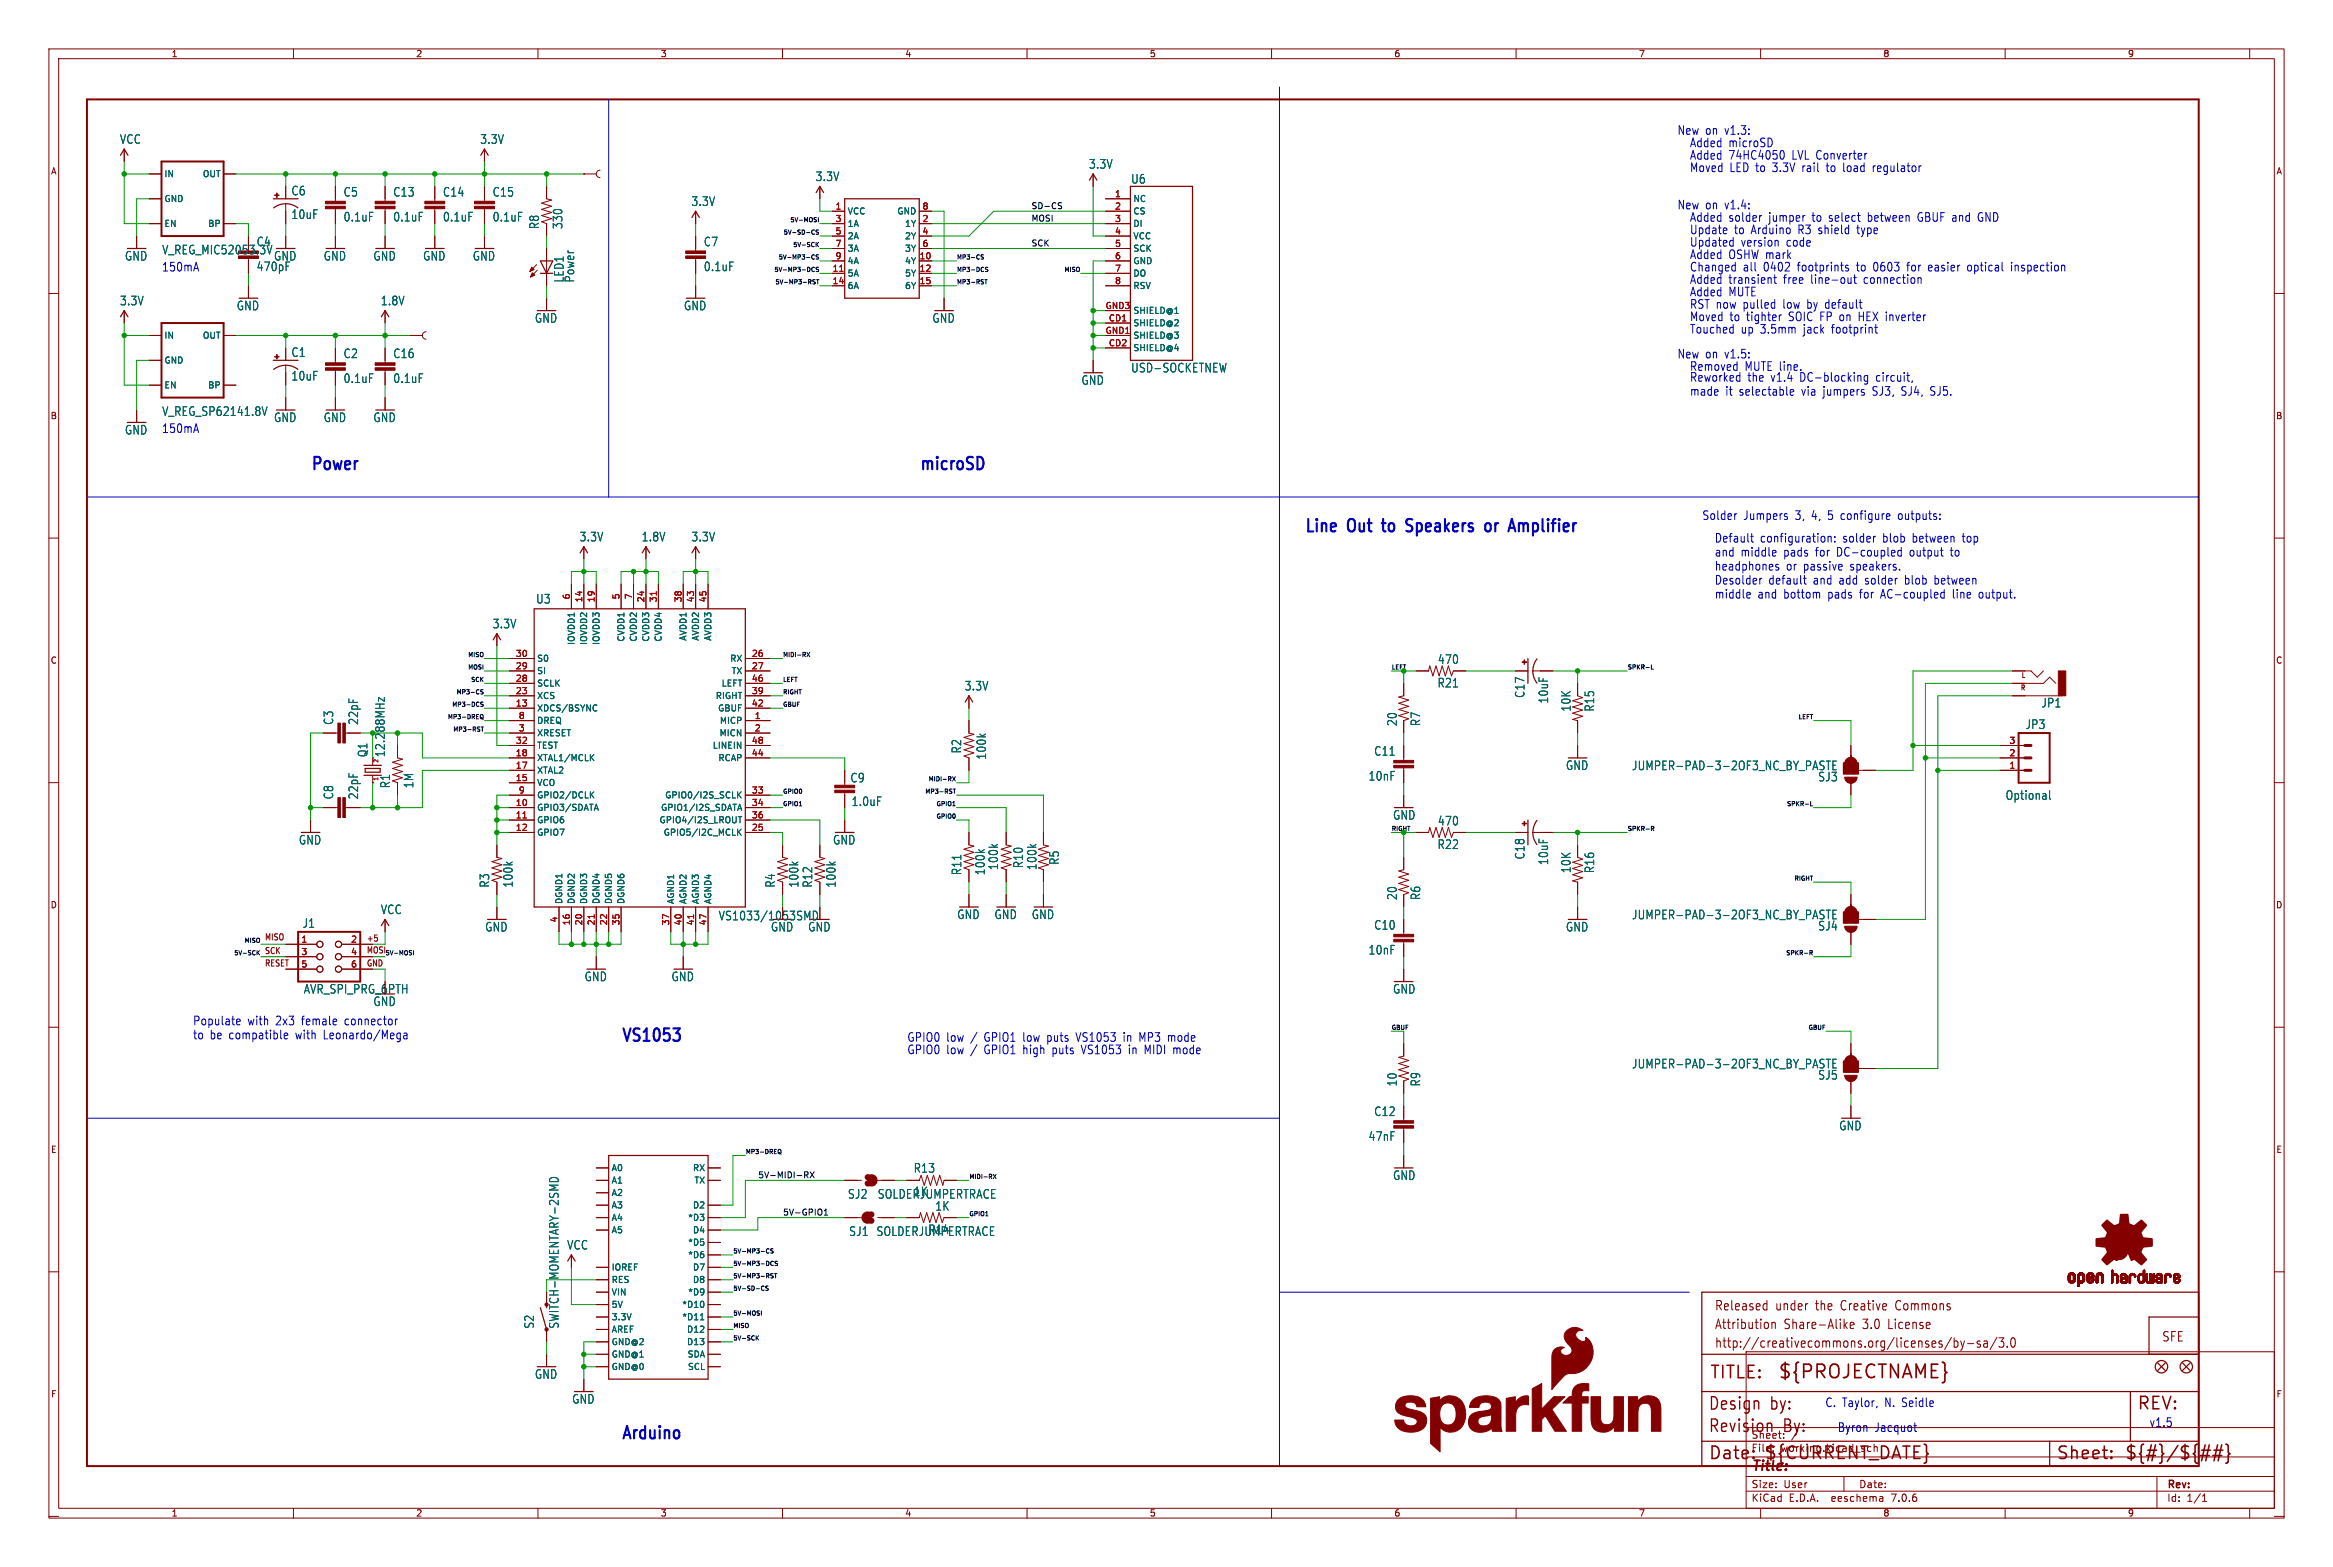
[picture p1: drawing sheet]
<svg xmlns="http://www.w3.org/2000/svg" width="477mm" height="320mm" viewBox="0 0 477 320" stroke-linecap="round" stroke-linejoin="round" font-family="sans-serif">
<defs><g id="words">
<text font-size="3.8" fill="#840000" x="363.5" y="282.3">${PROJECTNAME}</text>
<g font-size="3.5" fill="#0000c2">
<text x="63.5" y="96.3">Power</text>
<text x="188" y="96.3">microSD</text>
<text x="266.7" y="109">Line</text>
<text x="275.8" y="109">Out</text>
<text x="283.7" y="109">to</text>
<text x="289.4" y="109">Speakers</text>
<text x="306.4" y="109">or</text>
<text x="312.2" y="109">Amplifier</text>
<text x="127" y="213.1">VS1053</text>
<text x="127" y="294.4">Arduino</text>
</g>
<g font-size="3.5" fill="#840000">
<text x="349.5" y="282.2">TITLE:</text>
<text x="349.2" y="288.6">Design</text>
<text x="349.2" y="293.1">Revision</text>
<text x="362" y="288.6">by:</text>
<text x="364.6" y="293.1">By:</text>
<text x="436.9" y="288.6">REV:</text>
<text x="349.2" y="298.7">Date:</text>
<text x="360.7" y="298.7">${CURRENT_DATE}</text>
<text x="420.4" y="298.7">Sheet:</text>
<text x="434.3" y="298.7">${#}/${##}</text>
</g>
<text font-size="2.8" fill="#840000" x="358" y="301.2">Title:</text>
<g font-size="2.7" fill="#840000">
<text x="350.5" y="268.2">Released</text>
<text x="363.1" y="268.2">under</text>
<text x="371.5" y="268.2">the</text>
<text x="376.9" y="268.2">Creative</text>
<text x="388.3" y="268.2">Commons</text>
<text x="350.5" y="272">Attribution</text>
<text x="350.5" y="275.8">http://creativecommons.org/licenses/by-sa/3.0</text>
<text x="364.8" y="272">Share-Alike</text>
<text x="381.1" y="272">3.0</text>
<text x="386.5" y="272">License</text>
<text x="442" y="274.5">SFE</text>
</g>
<g font-size="2.5" fill="#006464">
<text x="24.4" y="29.6">VCC</text>
<text x="98.1" y="29.6">3.3V</text>
<text x="222.6" y="34.7">3.3V</text>
<text x="59.5" y="40.1">C6</text>
<text x="70.2" y="40.4">C5</text>
<text x="80.3" y="40.4">C13</text>
<text x="90.5" y="40.4">C14</text>
<text x="100.6" y="40.4">C15</text>
<text x="166.7" y="37.2">3.3V</text>
<text x="231.2" y="37.7">U6</text>
<text x="59.5" y="45">10uF</text>
<text x="70.2" y="45.5">0.1uF</text>
<text x="80.3" y="45.5">0.1uF</text>
<text x="90.5" y="45.5">0.1uF</text>
<text x="100.6" y="45.5">0.1uF</text>
<text x="110.4" y="46.9" transform="rotate(-90 110.4 46.9)">R8</text>
<text x="115.2" y="46.9" transform="rotate(-90 115.2 46.9)">330</text>
<text x="141.3" y="42.3">3.3V</text>
<text x="25.5" y="53.5">GND</text>
<text x="33.1" y="52.2">V_REG_MIC52053.3V</text>
<text x="52.4" y="50.6">C4</text>
<text x="55.9" y="53.5">GND</text>
<text x="66.1" y="53.5">GND</text>
<text x="76.3" y="53.5">GND</text>
<text x="86.4" y="53.5">GND</text>
<text x="96.6" y="53.5">GND</text>
<text x="143.8" y="50.6">C7</text>
<text x="52.4" y="55.6">470pF</text>
<text x="115.5" y="57.9" transform="rotate(-90 115.5 57.9)">LED1</text>
<text x="117.6" y="57.9" transform="rotate(-90 117.6 57.9)">Power</text>
<text x="143.8" y="55.6">0.1uF</text>
<text x="24.4" y="62.6">3.3V</text>
<text x="48.3" y="63.6">GND</text>
<text x="77.8" y="62.6">1.8V</text>
<text x="139.8" y="63.6">GND</text>
<text x="109.3" y="66.2">GND</text>
<text x="190.6" y="66.2">GND</text>
<text x="59.5" y="73.2">C1</text>
<text x="59.5" y="78">10uF</text>
<text x="70.2" y="73.4">C2</text>
<text x="80.3" y="73.4">C16</text>
<text x="231.2" y="76.3">USD-SOCKETNEW</text>
<text x="70.2" y="78.5">0.1uF</text>
<text x="80.3" y="78.5">0.1uF</text>
<text x="221" y="78.9">GND</text>
<text x="25.5" y="89">GND</text>
<text x="33.1" y="85.2">V_REG_SP62141.8V</text>
<text x="55.9" y="86.5">GND</text>
<text x="66.1" y="86.5">GND</text>
<text x="76.3" y="86.5">GND</text>
<text x="118.4" y="110.9">3.3V</text>
<text x="131.1" y="110.9">1.8V</text>
<text x="141.3" y="110.9">3.3V</text>
<text x="109.5" y="123.6">U3</text>
<text x="100.6" y="128.7">3.3V</text>
<text x="293.9" y="135.9">470</text>
<text x="197.2" y="141.4">3.3V</text>
<text x="293.9" y="140.7">R21</text>
<text x="311.9" y="142.8" transform="rotate(-90 311.9 142.8)">C17</text>
<text x="316.8" y="143.9" transform="rotate(-90 316.8 143.9)">10uF</text>
<text x="68.3" y="148.3" transform="rotate(-90 68.3 148.3)">C3</text>
<text x="73.4" y="148.3" transform="rotate(-90 73.4 148.3)">22pF</text>
<text x="285.8" y="148.5" transform="rotate(-90 285.8 148.5)">20</text>
<text x="290.6" y="148.5" transform="rotate(-90 290.6 148.5)">R7</text>
<text x="321.4" y="145.6" transform="rotate(-90 321.4 145.6)">10K</text>
<text x="326.2" y="145.6" transform="rotate(-90 326.2 145.6)">R15</text>
<text x="414.1" y="149.2">JP3</text>
<text x="417.3" y="144.8">JP1</text>
<text x="78.9" y="154.9" transform="rotate(-90 78.9 154.9)">12.288MHz</text>
<text x="196.7" y="154.1" transform="rotate(-90 196.7 154.1)">R2</text>
<text x="201.8" y="155.4" transform="rotate(-90 201.8 155.4)">100k</text>
<text x="280.9" y="154.7">C11</text>
<text x="79.9" y="161.2" transform="rotate(-90 79.9 161.2)">R1</text>
<text x="84.7" y="161.2" transform="rotate(-90 84.7 161.2)">1M</text>
<text x="173.8" y="160.2">C9</text>
<text x="279.7" y="159.8">10nF</text>
<text x="320.1" y="157.6">GND</text>
<text x="333.6" y="157.7">JUMPER-PAD-3-2OF3_NC_BY_PASTE</text>
<text x="371.7" y="160">SJ3</text>
<text x="68.3" y="163.5" transform="rotate(-90 68.3 163.5)">C8</text>
<text x="73.4" y="163.5" transform="rotate(-90 73.4 163.5)">22pF</text>
<text x="174" y="165">1.0uF</text>
<text x="284.7" y="167.8">GND</text>
<text x="410" y="163.7">Optional</text>
<text x="61" y="172.9">GND</text>
<text x="170.2" y="172.9">GND</text>
<text x="293.9" y="173.8">R22</text>
<text x="293.9" y="169">470</text>
<text x="196.8" y="179" transform="rotate(-90 196.8 179)">R11</text>
<text x="201.6" y="179" transform="rotate(-90 201.6 179)">100k</text>
<text x="204.3" y="178" transform="rotate(-90 204.3 178)">100k</text>
<text x="209.4" y="177.6" transform="rotate(-90 209.4 177.6)">R10</text>
<text x="212.1" y="178" transform="rotate(-90 212.1 178)">100k</text>
<text x="216.7" y="176.9" transform="rotate(-90 216.7 176.9)">R5</text>
<text x="311.9" y="175.8" transform="rotate(-90 311.9 175.8)">C18</text>
<text x="316.8" y="176.9" transform="rotate(-90 316.8 176.9)">10uF</text>
<text x="321.4" y="178.6" transform="rotate(-90 321.4 178.6)">10K</text>
<text x="326.2" y="178.6" transform="rotate(-90 326.2 178.6)">R16</text>
<text x="100.2" y="181.6" transform="rotate(-90 100.2 181.6)">R3</text>
<text x="105" y="181.6" transform="rotate(-90 105 181.6)">100k</text>
<text x="158.7" y="181.6" transform="rotate(-90 158.7 181.6)">R4</text>
<text x="163.5" y="181.6" transform="rotate(-90 163.5 181.6)">100k</text>
<text x="166.3" y="181.6" transform="rotate(-90 166.3 181.6)">R12</text>
<text x="171.1" y="181.6" transform="rotate(-90 171.1 181.6)">100k</text>
<text x="285.8" y="184.1" transform="rotate(-90 285.8 184.1)">20</text>
<text x="290.6" y="184.1" transform="rotate(-90 290.6 184.1)">R6</text>
<text x="61.8" y="189.9">J1</text>
<text x="77.8" y="187.1">VCC</text>
<text x="99.1" y="190.6">GND</text>
<text x="146.9" y="188.4">VS1033/1053SMD</text>
<text x="157.5" y="190.6">GND</text>
<text x="165.2" y="190.6">GND</text>
<text x="195.6" y="188.1">GND</text>
<text x="203.3" y="188.1">GND</text>
<text x="210.9" y="188.1">GND</text>
<text x="280.9" y="190.3">C10</text>
<text x="320.1" y="190.6">GND</text>
<text x="333.6" y="188.1">JUMPER-PAD-3-2OF3_NC_BY_PASTE</text>
<text x="371.7" y="190.4">SJ4</text>
<text x="279.7" y="195.3">10nF</text>
<text x="119.4" y="200.8">GND</text>
<text x="137.2" y="200.8">GND</text>
<text x="284.7" y="203.3">GND</text>
<text x="76.3" y="205.9">GND</text>
<text x="333.6" y="218.6">JUMPER-PAD-3-2OF3_NC_BY_PASTE</text>
<text x="371.7" y="220.9">SJ5</text>
<text x="285.8" y="222.2" transform="rotate(-90 285.8 222.2)">10</text>
<text x="290.6" y="222.2" transform="rotate(-90 290.6 222.2)">R9</text>
<text x="279.7" y="233.4">47nF</text>
<text x="280.9" y="228.4">C12</text>
<text x="376" y="231.3">GND</text>
<text x="186.7" y="239.9">R13</text>
<text x="173.3" y="245.3">SJ2</text>
<text x="179.4" y="245.3">SOLDERJUMPERTRACE</text>
<text x="186.7" y="244.7">1K</text>
<text x="284.7" y="241.4">GND</text>
<text x="191.1" y="247.7">1K</text>
<text x="115.9" y="255.7">VCC</text>
<text x="173.5" y="252.9">SJ1</text>
<text x="179.1" y="252.9">SOLDERJUMPERTRACE</text>
<text x="189.7" y="252.5">R14</text>
<text x="109.4" y="271.7" transform="rotate(-90 109.4 271.7)">S2</text>
<text x="109.3" y="282.1">GND</text>
<text x="116.9" y="287.2">GND</text>
</g>
<g font-size="2.5" fill="#0000c2">
<text x="342.9" y="27.7">New on v1.3:</text>
<text x="345.4" y="30.2">Added</text>
<text x="345.4" y="32.8">Added</text>
<text x="345.4" y="35.3">Moved</text>
<text x="353.4" y="30.2">microSD</text>
<text x="353.4" y="32.8">74HC4050</text>
<text x="353.7" y="35.3">LED to</text>
<text x="362.6" y="35.3">3.3V</text>
<text x="366.5" y="32.8">LVL Converter</text>
<text x="368.8" y="35.3">rail</text>
<text x="373.9" y="35.3">to</text>
<text x="377.5" y="35.3">load</text>
<text x="383.7" y="35.3">regulator</text>
<text x="342.9" y="42.9">New on v1.4:</text>
<text x="345.4" y="45.5">Added</text>
<text x="353.4" y="45.5">solder</text>
<text x="361.7" y="45.5">jumper</text>
<text x="370.7" y="45.5">to</text>
<text x="374.3" y="45.5">select</text>
<text x="382.3" y="45.5">between</text>
<text x="392.7" y="45.5">GBUF and</text>
<text x="405.3" y="45.5">GND</text>
<text x="345.4" y="48">Update</text>
<text x="345.4" y="50.6">Updated</text>
<text x="345.4" y="53.1">Added</text>
<text x="353.4" y="53.1">OSHW mark</text>
<text x="354.6" y="48">to</text>
<text x="356" y="50.6">version</text>
<text x="358.1" y="48">Arduino</text>
<text x="365.3" y="50.6">code</text>
<text x="367.9" y="48">R3 shield</text>
<text x="380.2" y="48">type</text>
<text x="33" y="55.6">150mA</text>
<text x="345.4" y="58.2">Added</text>
<text x="345.4" y="55.6">Changed</text>
<text x="353.4" y="58.2">transient</text>
<text x="356.4" y="55.6">all</text>
<text x="360.6" y="55.6">0402</text>
<text x="364.7" y="58.2">free</text>
<text x="367.7" y="55.6">footprints</text>
<text x="370.4" y="58.2">line-out</text>
<text x="380" y="55.6">to</text>
<text x="381.4" y="58.2">connection</text>
<text x="383.5" y="55.6">0603</text>
<text x="390.6" y="55.6">for</text>
<text x="395" y="55.6">easier</text>
<text x="403.2" y="55.6">optical</text>
<text x="412.3" y="55.6">inspection</text>
<text x="345.4" y="65.8">Moved</text>
<text x="345.4" y="60.7">Added</text>
<text x="345.4" y="63.3">RST now</text>
<text x="353.4" y="60.7">MUTE</text>
<text x="353.7" y="65.8">to</text>
<text x="356.5" y="63.3">pulled</text>
<text x="357.2" y="65.8">tighter</text>
<text x="364.8" y="63.3">low</text>
<text x="365.9" y="65.8">SOIC FP on HEX inverter</text>
<text x="369.8" y="63.3">by default</text>
<text x="345.4" y="68.3">Touched</text>
<text x="356" y="68.3">up 3.5mm</text>
<text x="368.9" y="68.3">jack</text>
<text x="374.8" y="68.3">footprint</text>
<text x="342.9" y="73.4">New on v1.5:</text>
<text x="345.4" y="76">Removed</text>
<text x="356.8" y="76">MUTE line.</text>
<text x="345.4" y="78.2">Reworked</text>
<text x="345.4" y="81">made</text>
<text x="352.8" y="81">it</text>
<text x="355.7" y="81">selectable</text>
<text x="357.3" y="78.2">the</text>
<text x="362.2" y="78.2">v1.4</text>
<text x="368.2" y="78.2">DC-blocking</text>
<text x="368.6" y="81">via</text>
<text x="373.1" y="81">jumpers</text>
<text x="383.3" y="81">SJ3,</text>
<text x="383.9" y="78.2">circuit,</text>
<text x="389.4" y="81">SJ4,</text>
<text x="395.5" y="81">SJ5.</text>
<text x="33" y="88.7">150mA</text>
<text x="348" y="106.4">Solder</text>
<text x="356.5" y="106.4">Jumpers</text>
<text x="367.1" y="106.4">3, 4, 5 configure</text>
<text x="388.7" y="106.4">outputs:</text>
<text x="350.5" y="111.2">Default</text>
<text x="359.9" y="111.2">configuration:</text>
<text x="376.9" y="111.2">solder</text>
<text x="385.2" y="111.2">blob</text>
<text x="391.4" y="111.2">between</text>
<text x="401.7" y="111.2">top</text>
<text x="350.5" y="114.1">and</text>
<text x="350.5" y="116.9">headphones</text>
<text x="350.5" y="119.8">Desolder</text>
<text x="355.9" y="114.1">middle</text>
<text x="361.6" y="119.8">default</text>
<text x="364.8" y="114.1">pads</text>
<text x="365.2" y="116.9">or</text>
<text x="368.8" y="116.9">passive</text>
<text x="370.8" y="119.8">and</text>
<text x="371.4" y="114.1">for</text>
<text x="375.9" y="114.1">DC-coupled</text>
<text x="376.2" y="119.8">add</text>
<text x="378.5" y="116.9">speakers.</text>
<text x="381.7" y="119.8">solder</text>
<text x="389.9" y="119.8">blob</text>
<text x="390.9" y="114.1">output</text>
<text x="396.1" y="119.8">between</text>
<text x="399.5" y="114.1">to</text>
<text x="350.5" y="122.7">middle</text>
<text x="359.4" y="122.7">and</text>
<text x="364.8" y="122.7">bottom</text>
<text x="373.9" y="122.7">pads</text>
<text x="380.6" y="122.7">for</text>
<text x="385" y="122.7">AC-coupled</text>
<text x="399.9" y="122.7">line</text>
<text x="405.4" y="122.7">output.</text>
<text x="39.4" y="209.7">Populate</text>
<text x="50.6" y="209.7">with</text>
<text x="56.4" y="209.7">2x3</text>
<text x="61.9" y="209.7">female</text>
<text x="70.8" y="209.7">connector</text>
<text x="39.4" y="212.6">to</text>
<text x="42.9" y="212.6">be compatible</text>
<text x="60.6" y="212.6">with</text>
<text x="66.5" y="212.6">Leonardo/Mega</text>
<text x="185.4" y="213.1">GPIO0 low</text>
<text x="185.4" y="215.7">GPIO0 low</text>
<text x="198.5" y="213.1">/</text>
<text x="198.5" y="215.7">/</text>
<text x="201.4" y="213.1">GPIO1 low</text>
<text x="201.4" y="215.7">GPIO1 high</text>
<text x="214.5" y="213.1">puts</text>
<text x="215.6" y="215.7">puts</text>
<text x="220.7" y="213.1">VS1053</text>
<text x="221.8" y="215.7">VS1053</text>
<text x="230.5" y="213.1">in</text>
<text x="231.6" y="215.7">in</text>
<text x="233.9" y="213.1">MP3 mode</text>
<text x="234.9" y="215.7">MIDI mode</text>
<text x="373.1" y="287.8">C. Taylor,</text>
<text x="385.5" y="287.8">N. Seidle</text>
<text x="375.7" y="292.9">Byron</text>
<text x="383.3" y="292.9">Jacquot</text>
<text x="439.4" y="291.9">v1.5</text>
</g>
<g font-size="2.5" fill="#840000">
<text x="75.3" y="154.9" transform="rotate(-90 75.3 154.9)">Q1</text>
<text x="62" y="203.3">AVR_SPI_PRG_6PTH</text>
<text x="114.4" y="271.7" transform="rotate(-90 114.4 271.7)">SWITCH-MOMENTARY-2SMD</text>
</g>
<g font-size="2.1" fill="#840000">
<text x="358" y="297">File:</text>
<text x="358" y="294.3">Sheet:</text>
<text x="364.1" y="297">working.kicad_sch</text>
<text x="366.3" y="294.3">/</text>
<text x="358" y="304.4">Size:</text>
<text x="364.7" y="304.4">User</text>
<text x="380" y="304.4">Date:</text>
<text x="443" y="304.6">Rev:</text>
<text x="358" y="307.2">KiCad</text>
<text x="365.8" y="307.2">E.D.A.</text>
<text x="374.7" y="307.2">eeschema</text>
<text x="387" y="307.2">7.0.6</text>
<text x="443" y="307.2">Id:</text>
<text x="447.1" y="307.2">1/1</text>
</g>
<g font-size="1.8" fill="#840000">
<text x="35" y="11.9">1</text>
<text x="85" y="11.9">2</text>
<text x="135" y="11.9">3</text>
<text x="185" y="11.9">4</text>
<text x="235" y="11.9">5</text>
<text x="285" y="11.9">6</text>
<text x="335" y="11.9">7</text>
<text x="385" y="11.9">8</text>
<text x="435" y="11.9">9</text>
<text x="10.3" y="35.9">A</text>
<text x="465.4" y="35.9">A</text>
<text x="10.3" y="85.9">B</text>
<text x="465.3" y="85.9">B</text>
<text x="10.3" y="135.9">C</text>
<text x="465.3" y="135.9">C</text>
<text x="10.3" y="185.9">D</text>
<text x="465.3" y="185.9">D</text>
<text x="54.1" y="192.4">MISO</text>
<text x="54.1" y="197.8">RESET</text>
<text x="54.1" y="195.2">SCK</text>
<text x="74.9" y="192.7">+5</text>
<text x="10.3" y="235.9">E</text>
<text x="465.4" y="235.9">E</text>
<text x="10.3" y="285.9">F</text>
<text x="465.4" y="285.9">F</text>
<text x="35" y="310.2">1</text>
<text x="85" y="310.2">2</text>
<text x="135" y="310.2">3</text>
<text x="185" y="310.2">4</text>
<text x="235" y="310.2">5</text>
<text x="285" y="310.2">6</text>
<text x="335" y="310.2">7</text>
<text x="385" y="310.2">8</text>
<text x="435" y="310.2">9</text>
</g>
<g font-size="1.8" fill="#006464">
<text x="33.5" y="36.4">IN</text>
<text x="33.5" y="41.5">GND</text>
<text x="41.4" y="36.4">OUT</text>
<text x="231.6" y="41.5">NC</text>
<text x="33.5" y="46.6">EN</text>
<text x="42.5" y="46.6">BP</text>
<text x="173.2" y="44">VCC</text>
<text x="173.2" y="46.6">1A</text>
<text x="183.4" y="44">GND</text>
<text x="185" y="46.6">1Y</text>
<text x="231.6" y="44">CS</text>
<text x="231.6" y="46.6">DI</text>
<text x="173.2" y="49.1">2A</text>
<text x="173.2" y="51.7">3A</text>
<text x="185" y="49.1">2Y</text>
<text x="185" y="51.7">3Y</text>
<text x="231.6" y="49.1">VCC</text>
<text x="231.6" y="51.7">SCK</text>
<text x="173.2" y="56.7">5A</text>
<text x="173.2" y="59.3">6A</text>
<text x="173.2" y="54.2">4A</text>
<text x="185" y="54.2">4Y</text>
<text x="185" y="56.7">5Y</text>
<text x="185" y="59.3">6Y</text>
<text x="231.6" y="54.2">GND</text>
<text x="231.6" y="56.7">DO</text>
<text x="231.6" y="59.3">RSV</text>
<text x="231.6" y="64.4">SHIELD@1</text>
<text x="33.5" y="69.4">IN</text>
<text x="41.4" y="69.4">OUT</text>
<text x="231.6" y="66.9">SHIELD@2</text>
<text x="231.6" y="72">SHIELD@4</text>
<text x="231.6" y="69.4">SHIELD@3</text>
<text x="33.5" y="74.5">GND</text>
<text x="33.5" y="79.6">EN</text>
<text x="42.5" y="79.6">BP</text>
<text x="117.7" y="131.9" transform="rotate(-90 117.7 131.9)">IOVDD1</text>
<text x="120.2" y="131.9" transform="rotate(-90 120.2 131.9)">IOVDD2</text>
<text x="122.8" y="131.9" transform="rotate(-90 122.8 131.9)">IOVDD3</text>
<text x="127.9" y="131.3" transform="rotate(-90 127.9 131.3)">CVDD1</text>
<text x="130.4" y="131.3" transform="rotate(-90 130.4 131.3)">CVDD2</text>
<text x="132.9" y="131.3" transform="rotate(-90 132.9 131.3)">CVDD3</text>
<text x="135.5" y="131.3" transform="rotate(-90 135.5 131.3)">CVDD4</text>
<text x="140.6" y="131.1" transform="rotate(-90 140.6 131.1)">AVDD1</text>
<text x="143.1" y="131.1" transform="rotate(-90 143.1 131.1)">AVDD2</text>
<text x="145.6" y="131.1" transform="rotate(-90 145.6 131.1)">AVDD3</text>
<text x="109.7" y="135.5">S0</text>
<text x="149.2" y="135.5">RX</text>
<text x="109.7" y="143.1">XCS</text>
<text x="109.7" y="140.6">SCLK</text>
<text x="109.7" y="138">SI</text>
<text x="146.2" y="143.1">RIGHT</text>
<text x="147.5" y="140.6">LEFT</text>
<text x="149.5" y="138">TX</text>
<text x="109.7" y="145.6">XDCS/BSYNC</text>
<text x="109.7" y="148.2">DREQ</text>
<text x="146.7" y="145.6">GBUF</text>
<text x="147.1" y="148.2">MICP</text>
<text x="109.7" y="155.8">XTAL1/MCLK</text>
<text x="109.7" y="150.7">XRESET</text>
<text x="109.7" y="153.3">TEST</text>
<text x="145.6" y="153.3">LINEIN</text>
<text x="146.8" y="155.8">RCAP</text>
<text x="147" y="150.7">MICN</text>
<text x="109.7" y="160.9">VCO</text>
<text x="109.7" y="158.3">XTAL2</text>
<text x="109.7" y="166">GPIO3/SDATA</text>
<text x="109.7" y="163.4">GPIO2/DCLK</text>
<text x="135.1" y="166">GPIO1/I2S_SDATA</text>
<text x="135.9" y="163.4">GPIO0/I2S_SCLK</text>
<text x="109.7" y="168.5">GPIO6</text>
<text x="109.7" y="171">GPIO7</text>
<text x="134.8" y="168.5">GPIO4/I2S_LROUT</text>
<text x="135.6" y="171">GPIO5/I2C_MCLK</text>
<text x="115.2" y="184.9" transform="rotate(-90 115.2 184.9)">DGND1</text>
<text x="117.7" y="184.9" transform="rotate(-90 117.7 184.9)">DGND2</text>
<text x="120.2" y="184.9" transform="rotate(-90 120.2 184.9)">DGND3</text>
<text x="122.8" y="184.9" transform="rotate(-90 122.8 184.9)">DGND4</text>
<text x="125.3" y="184.9" transform="rotate(-90 125.3 184.9)">DGND5</text>
<text x="127.9" y="184.9" transform="rotate(-90 127.9 184.9)">DGND6</text>
<text x="138" y="184.9" transform="rotate(-90 138 184.9)">AGND1</text>
<text x="140.6" y="184.9" transform="rotate(-90 140.6 184.9)">AGND2</text>
<text x="143.1" y="184.9" transform="rotate(-90 143.1 184.9)">AGND3</text>
<text x="145.6" y="184.9" transform="rotate(-90 145.6 184.9)">AGND4</text>
<text x="125" y="239.6">A0</text>
<text x="141.6" y="239.6">RX</text>
<text x="125" y="242.2">A1</text>
<text x="125" y="244.7">A2</text>
<text x="141.9" y="242.2">TX</text>
<text x="125" y="247.2">A3</text>
<text x="125" y="249.8">A4</text>
<text x="140.6" y="249.8">*D3</text>
<text x="141.6" y="247.2">D2</text>
<text x="125" y="252.3">A5</text>
<text x="140.6" y="254.9">*D5</text>
<text x="140.6" y="257.4">*D6</text>
<text x="141.6" y="252.3">D4</text>
<text x="125" y="259.9">IOREF</text>
<text x="125" y="262.5">RES</text>
<text x="141.6" y="259.9">D7</text>
<text x="141.6" y="262.5">D8</text>
<text x="125" y="267.6">5V</text>
<text x="125" y="265">VIN</text>
<text x="139.4" y="267.6">*D10</text>
<text x="140.6" y="265">*D9</text>
<text x="125" y="270.1">3.3V</text>
<text x="125" y="272.6">AREF</text>
<text x="125" y="275.2">GND@2</text>
<text x="139.4" y="270.1">*D11</text>
<text x="140.4" y="272.6">D12</text>
<text x="140.4" y="275.2">D13</text>
<text x="125" y="280.3">GND@0</text>
<text x="125" y="277.7">GND@1</text>
<text x="140.5" y="277.7">SDA</text>
<text x="140.6" y="280.3">SCL</text>
</g>
<g font-size="1.8" fill="#a90000">
<text x="227.9" y="40.4">1</text>
<text x="170.7" y="42.9">1</text>
<text x="170.7" y="45.5">3</text>
<text x="188.5" y="45.5">2</text>
<text x="188.5" y="42.9">8</text>
<text x="227.9" y="42.9">2</text>
<text x="227.9" y="45.5">3</text>
<text x="170.7" y="48">5</text>
<text x="170.7" y="50.5">7</text>
<text x="170.7" y="53.1">9</text>
<text x="187.9" y="53.1">10</text>
<text x="188.5" y="48">4</text>
<text x="188.5" y="50.5">6</text>
<text x="227.9" y="48">4</text>
<text x="227.9" y="50.5">5</text>
<text x="227.9" y="53.1">6</text>
<text x="170.1" y="55.6">11</text>
<text x="170.1" y="58.2">14</text>
<text x="187.9" y="55.6">12</text>
<text x="187.9" y="58.2">15</text>
<text x="227.9" y="55.6">7</text>
<text x="227.9" y="58.2">8</text>
<text x="226" y="63.2">GND3</text>
<text x="226.6" y="65.8">CD1</text>
<text x="226" y="68.3">GND1</text>
<text x="226.6" y="70.9">CD2</text>
<text x="116.6" y="122.6" transform="rotate(-90 116.6 122.6)">6</text>
<text x="119.1" y="123.2" transform="rotate(-90 119.1 123.2)">14</text>
<text x="121.7" y="123.2" transform="rotate(-90 121.7 123.2)">19</text>
<text x="126.7" y="122.6" transform="rotate(-90 126.7 122.6)">5</text>
<text x="129.3" y="122.6" transform="rotate(-90 129.3 122.6)">7</text>
<text x="131.8" y="123.2" transform="rotate(-90 131.8 123.2)">24</text>
<text x="134.4" y="123.2" transform="rotate(-90 134.4 123.2)">31</text>
<text x="139.4" y="123.2" transform="rotate(-90 139.4 123.2)">38</text>
<text x="142" y="123.2" transform="rotate(-90 142 123.2)">43</text>
<text x="144.5" y="123.2" transform="rotate(-90 144.5 123.2)">45</text>
<text x="105.4" y="136.9">29</text>
<text x="105.4" y="134.4">30</text>
<text x="153.6" y="134.4">26</text>
<text x="153.6" y="136.9">27</text>
<text x="105.4" y="142">23</text>
<text x="105.4" y="139.4">28</text>
<text x="153.6" y="142">39</text>
<text x="153.6" y="139.4">46</text>
<text x="105.4" y="144.5">13</text>
<text x="106" y="149.6">3</text>
<text x="106" y="147.1">8</text>
<text x="153.6" y="144.5">42</text>
<text x="154.2" y="147.1">1</text>
<text x="154.2" y="149.6">2</text>
<text x="105.4" y="154.7">18</text>
<text x="105.4" y="152.1">32</text>
<text x="153.6" y="154.7">44</text>
<text x="153.6" y="152.1">48</text>
<text x="410.8" y="154.7">2</text>
<text x="410.8" y="152.1">3</text>
<text x="105.4" y="159.8">15</text>
<text x="105.4" y="157.2">17</text>
<text x="410.8" y="157.2">1</text>
<text x="105.4" y="164.8">10</text>
<text x="105.4" y="167.4">11</text>
<text x="106" y="162.3">9</text>
<text x="153.6" y="162.3">33</text>
<text x="153.6" y="164.8">34</text>
<text x="153.6" y="167.4">36</text>
<text x="105.4" y="169.9">12</text>
<text x="153.6" y="169.9">25</text>
<text x="114" y="188.7" transform="rotate(-90 114 188.7)">4</text>
<text x="116.6" y="189.3" transform="rotate(-90 116.6 189.3)">16</text>
<text x="119.1" y="189.3" transform="rotate(-90 119.1 189.3)">20</text>
<text x="121.7" y="189.3" transform="rotate(-90 121.7 189.3)">21</text>
<text x="124.2" y="189.3" transform="rotate(-90 124.2 189.3)">22</text>
<text x="126.7" y="189.3" transform="rotate(-90 126.7 189.3)">35</text>
<text x="136.9" y="189.3" transform="rotate(-90 136.9 189.3)">37</text>
<text x="139.4" y="189.3" transform="rotate(-90 139.4 189.3)">40</text>
<text x="142" y="189.3" transform="rotate(-90 142 189.3)">41</text>
<text x="144.5" y="189.3" transform="rotate(-90 144.5 189.3)">47</text>
<text x="61.5" y="192.8">1</text>
<text x="61.5" y="195.3">3</text>
<text x="61.5" y="197.9">5</text>
<text x="71.7" y="192.8">2</text>
<text x="71.7" y="195.3">4</text>
<text x="71.7" y="197.9">6</text>
</g>
<g font-size="1.8" fill="#009600">
<text x="74.9" y="197.8">GND</text>
<text x="74.9" y="195.1">MOSI</text>
</g>
<g font-size="1.7" fill="#0f0f0f">
<text x="210.8" y="45.4">MOSI</text>
<text x="210.8" y="42.8">SD-CS</text>
<text x="210.8" y="50.5">SCK</text>
<text x="154.9" y="241">5V-MIDI-RX</text>
<text x="160" y="248.6">5V-GPIO1</text>
</g>
<g font-size="1.4" fill="#840000">
<text x="413.1" y="141.4">R</text>
<text x="413.2" y="138.8">L</text>
</g>
<g font-size="1.2" fill="#0f0f0f">
<text x="161.4" y="45.5">5V-MOSI</text>
<text x="159.1" y="53.1">5V-MP3-CS</text>
<text x="160.1" y="48">5V-SD-CS</text>
<text x="162" y="50.6">5V-SCK</text>
<text x="195.6" y="53.1">MP3-CS</text>
<text x="158.2" y="55.6">5V-MP3-DCS</text>
<text x="158.4" y="58.2">5V-MP3-RST</text>
<text x="195.6" y="58.2">MP3-RST</text>
<text x="195.6" y="55.6">MP3-DCS</text>
<text x="217.5" y="55.6">MISO</text>
<text x="95.6" y="136.9">MOSI</text>
<text x="95.6" y="134.4">MISO</text>
<text x="160" y="134.4">MIDI-RX</text>
<text x="284.5" y="136.9">LEFT</text>
<text x="332.7" y="136.9">SPKR-L</text>
<text x="93.2" y="142">MP3-CS</text>
<text x="96.2" y="139.5">SCK</text>
<text x="160" y="142">RIGHT</text>
<text x="160" y="139.5">LEFT</text>
<text x="91.4" y="147.1">MP3-DREQ</text>
<text x="92.3" y="144.5">MP3-DCS</text>
<text x="92.5" y="149.6">MP3-RST</text>
<text x="160" y="144.5">GBUF</text>
<text x="367.6" y="147.1">LEFT</text>
<text x="189.7" y="159.8">MIDI-RX</text>
<text x="160" y="162.3">GPIO0</text>
<text x="160" y="164.9">GPIO1</text>
<text x="189" y="162.3">MP3-RST</text>
<text x="191.3" y="164.9">GPIO1</text>
<text x="191.3" y="167.4">GPIO0</text>
<text x="365.2" y="164.9">SPKR-L</text>
<text x="284.5" y="169.9">RIGHT</text>
<text x="332.7" y="169.9">SPKR-R</text>
<text x="366.8" y="180.1">RIGHT</text>
<text x="47.7" y="195.3">5V-SCK</text>
<text x="49.8" y="192.8">MISO</text>
<text x="78.7" y="195.3">5V-MOSI</text>
<text x="365.1" y="195.3">SPKR-R</text>
<text x="284.5" y="210.6">GBUF</text>
<text x="369.6" y="210.6">GBUF</text>
<text x="152.4" y="236">MP3-DREQ</text>
<text x="198.1" y="241.1">MIDI-RX</text>
<text x="198.1" y="248.7">GPIO1</text>
<text x="149.9" y="256.3">5V-MP3-CS</text>
<text x="149.9" y="263.9">5V-SD-CS</text>
<text x="149.9" y="258.8">5V-MP3-DCS</text>
<text x="149.9" y="261.4">5V-MP3-RST</text>
<text x="149.9" y="269">5V-MOSI</text>
<text x="149.9" y="271.5">MISO</text>
<text x="149.9" y="274.1">5V-SCK</text>
</g>
<g font-size="1.2" fill="#840000">
<text x="77.5" y="159.7" transform="rotate(-90 77.5 159.7)">1</text>
<text x="77.5" y="156" transform="rotate(-90 77.5 156)">2</text>
</g>
</g></defs>
<g fill="none" stroke="#840000" stroke-width=".2">
<path d="M10 10h457v300.3h-457zM12 12h453v296.3h-453zM60 10v2M110 10v2M160 10v2M210 10v2M260 10v2M310 10v2M360 10v2M410 10v2M460 10v2M25.4 30.5v2.5"/>
<path d="M30.5 35.6h2.5M45.7 35.6h2.6M58.4 38.1v2.5M68.6 38.1v3M78.7 38.1v3M88.9 38.1v3M99.1 30.5v2.5M99.1 38.1v3M111.8 38.1v2.5l1 .3-2.1 .6 2.1 .7-2.1 .6 2.1 .6-2.1 .7 2.1 .6-2.1 .6 1.1 .4v2.6M119.4 35.6h.1M119.4 35.6h2.5M122.7 34.8a.76 .76 0 0 0-.8 .8 .76 .76 0 0 0 .8 .7"/>
<path d="M167.6 38.1v2.5M223.5 35.6v2.5M10 60h2M27.9 48.3v2.5M30.5 40.6h2.5M30.5 45.7h2.5M45.7 45.7h2.6M50.8 48.3v2.5M50.8 53.3v2.6M50.8 58.4v2.6M58.4 41.7v4M58.4 48.3v2.5"/>
<path d="M68.6 42.7v3M68.6 48.3v2.5M78.7 42.7v3M78.7 48.3v2.5M88.9 42.7v3M88.9 48.3v2.5M99.1 42.7v3M99.1 48.3v2.5M109.7 54.1l-1.4 1.4M109.9 55.2l-1.4 1.4M111.8 50.8v7.6M142.2 43.2v2.5"/>
<path d="M142.2 48.3v3M142.2 52.8v3.1M142.2 58.4v2.6M170.2 43.2h2.5M170.2 45.7h2.5M170.2 48.3h2.5M170.2 50.8h2.5M170.2 53.3h2.5M170.2 55.9h2.5M170.2 58.4h2.5M188 43.2h2.5M188 45.7h2.5"/>
<path d="M188 48.3h2.5M188 50.8h2.5M188 53.3h2.5M188 55.9h2.5M188 58.4h2.5M226.1 40.6h5M226.1 43.2h5M226.1 45.7h5M226.1 48.3h5M226.1 50.8h5M226.1 53.3h5M226.1 55.9h5"/>
<path d="M226.1 58.4h5M465 60h2M25.4 63.5v2.5M30.5 68.6h2.5M30.5 73.7h2.5M30.5 78.7h2.5M45.7 68.6h2.6M45.7 78.7h2.6M58.4 71.1v2.6M58.4 74.7v4M68.6 71.1v3.1M68.6 75.7v3"/>
<path d="M78.7 63.5v2.5M78.7 71.1v3.1M78.7 75.7v3M83.8 68.6h.1M83.8 68.6h2.6M87.1 67.8a.76 .76 0 0 0-.7 .8 .76 .76 0 0 0 .7 .7M111.8 61v2.5M193 61v2.5M223.5 73.7v2.5M226.1 66h5M226.1 71.1h5M226.1 68.6h5"/>
<path d="M226.1 63.5h5M27.9 83.8v2.6M58.4 81.3v2.5M68.6 81.3v2.5M78.7 81.3v2.5M10 110h2M116.8 119.4v5.1M119.4 111.8v2.5M119.4 119.4v5.1M121.9 119.4v5.1M127 119.4v5.1M129.5 119.4v5.1"/>
<path d="M132.1 111.8v2.5M132.1 119.4v5.1M134.6 119.4v5.1M139.7 119.4v5.1M142.2 111.8v2.5M142.2 119.4v5.1M144.8 119.4v5.1M465 110h2M101.6 129.5v2.6M104.1 134.6h5.1M104.1 137.2h5.1M104.1 139.7h5.1"/>
<path d="M152.4 134.6h5.1M152.4 137.2h5.1M152.4 139.7h5.1M287 139.7v2.5l-1 .3 2 .6-2 .7 2 .6-2 .6 2 .7-2 .6 2 .6-1 .4v2.6M289.6 137.2h2.5l.3-1.1 .6 2.1 .6-2.1 .7 2.1 .6-2.1 .6 2.1 .7-2.1 .6 2.1 .4-1h2.5M309.9 137.2h2.5M313.4 137.2h4.1M322.6 139.7v2.5l1 .4-2 .7 2 .6-2 .6 2 .7-2 .6 2 .6-2 .7 1 .2v2.6M411.5 137.2h3.8l1.3 1.2 1.2-1.2M411.5 139.7h6.3l1.3-1.3 1.3 1.3M10 160h2M66 149.9h3.1"/>
<path d="M70.6 149.9h3.1M76.2 154.9v1.6M76.2 158.5v1.5M81.3 152.4v2.5l1 .3-2 .6 2 .7-2 .6 2 .6-2 .7 2 .6-2 .6 1 .4v2.6M104.1 147.3h5.1M104.1 144.8h5.1M104.1 157.5h5.1M104.1 154.9h5.1M104.1 149.9h5.1M104.1 142.2h5.1M104.1 152.4h5.1M152.4 147.3h5.1"/>
<path d="M152.4 144.8h5.1M152.4 154.9h5.1M152.4 149.9h5.1M152.4 142.2h5.1M152.4 152.4h5.1M172.7 157.5v3M198.1 147.3v2.6l1 .2-2 .6 2 .7-2 .6 2 .7-2 .6 2 .6-2 .7 1 .3v2.6M198.1 142.2v2.6M287 152.4v3M287 157v3M322.6 152.4v2.5M377.2 156.8h2.5v1.3h-2.5z"/>
<path d="M378.5 152.4v2.5M379.7 157.5h3.8M408.9 157.5h5.1M408.9 154.9h5.1M408.9 152.4h5.1M411.5 142.2h10.1M465 160h2M63.5 167.6v2.6M66 165.1h3.1M70.6 165.1h3.1M76.2 160h.1M101.6 172.7v2.6l1 .2-2 .6 2 .7-2 .6 2 .7-2 .6 2 .6-2 .7 1 .3v2.6"/>
<path d="M104.1 160h5.1M104.1 165.1h5.1M104.1 167.6h5.1M104.1 170.2h5.1M104.1 162.6h5.1M152.4 165.1h5.1M152.4 167.6h5.1M152.4 170.2h5.1M152.4 162.6h5.1M160 172.7v2.6l1 .2-2 .6 2 .7-2 .6 2 .7-2 .6 2 .6-2 .7 1 .3v2.6M167.6 172.7v2.6l1.1 .2-2.1 .6 2.1 .7-2.1 .6 2.1 .7-2.1 .6 2.1 .6-2.1 .7 1 .3v2.6M172.7 162.1v3"/>
<path d="M172.7 167.6v2.6M198.1 170.2v2.5l1 .3-2 .6 2 .6-2 .7 2 .6-2 .6 2 .7-2 .6 1 .4v2.5M205.7 170.2v2.5l1.1 .3-2.1 .6 2.1 .6-2.1 .7 2.1 .6-2.1 .6 2.1 .7-2.1 .6 1 .4v2.5M213.4 170.2v2.5l1 .3-2.1 .6 2.1 .6-2.1 .7 2.1 .6-2.1 .6 2.1 .7-2.1 .6 1.1 .4v2.5M287 162.6v2.5M287 175.3v2.5l-1 .3 2 .6-2 .6 2 .7-2 .6 2 .6-2 .7 2 .6-1 .4v2.5M289.6 170.2h2.5l.3-1 .6 2 .6-2 .7 2 .6-2 .6 2 .7-2 .6 2 .4-1h2.5M309.9 170.2h2.5M313.4 170.2h4.1M322.6 172.7v2.6l1 .3-2 .7 2 .6-2 .6 2 .7-2 .6 2 .7-2 .6 1 .2v2.6M378.5 160v2.6M58.4 193h6.4"/>
<path d="M58.4 195.6h6.4M58.4 198.1h6.4M69.8 193h6.4M69.8 195.6h6.4M69.8 198.1h6.4M77.1 191.8v.5M78.7 188v2.5M101.6 185.4v2.6M114.3 185.4v5.1M116.8 185.4v5.1M119.4 185.4v5.1M121.9 185.4v5.1"/>
<path d="M121.9 195.6v2.5M124.5 185.4v5.1M127 185.4v5.1M137.2 185.4v5.1M139.7 185.4v5.1M139.7 195.6v2.5M142.2 185.4v5.1M144.8 185.4v5.1M160 185.4v2.6M167.6 185.4v2.6M198.1 182.9v2.5M205.7 182.9v2.5"/>
<path d="M213.4 182.9v2.5M287 188v3M287 192.5v3.1M287 198.1v2.6M322.6 185.4v2.6M377.2 187.3h2.5v1.3h-2.5zM378.5 182.9v2.5M378.5 190.5v2.5M379.7 188h3.8M10 210h2M287 213.4v2.5l-1 .3 2 .6-2 .6 2 .7-2 .6 2 .6-2 .7 2 .6-1 .4v2.5M377.2 217.8h2.5v1.3h-2.5z"/>
<path d="M378.5 213.4v2.5M379.7 218.4h3.8M465 210h2M121.9 238.8h2.6M144.8 238.8h2.5M287 226.1v3M287 230.6v3.1M287 236.2v2.6M378.5 221v2.5M378.5 226.1v2.5M10 260h2M116.8 256.5v2.6"/>
<path d="M121.9 241.3h2.6M121.9 243.8h2.6M121.9 246.4h2.6M121.9 248.9h2.6M121.9 251.5h2.6M121.9 259.1h2.6M144.8 241.3h2.5M144.8 246.4h2.5M144.8 248.9h2.5M144.8 251.5h2.5M144.8 254h2.5M144.8 256.5h2.5"/>
<path d="M144.8 259.1h2.5M172.7 241.3h3.4M172.7 248.9h3.4M179.5 241.3h3.4M179.5 248.9h3.4M185.4 241.3h2.6l.3-1 .7 2 .6-2 .6 2 .7-2 .6 2 .7-2 .6 2 .2-1h2.6M185.4 248.9h2.6l.2-1 .6 2 .7-2 .6 2 .7-2 .6 2 .6-2 .7 2 .3-1h2.6M465 260h2M111.8 271.8v2.5M111.8 276.9v2.5M121.9 269.2h2.6M121.9 266.7h2.6"/>
<path d="M121.9 271.8h2.6M121.9 274.3h2.6M121.9 261.6h2.6M121.9 264.2h2.6M121.9 279.4h2.6M121.9 276.9h2.6M144.8 269.2h2.5M144.8 266.7h2.5M144.8 271.8h2.5M144.8 274.3h2.5M144.8 261.6h2.5M144.8 264.2h2.5"/>
<path d="M144.8 279.4h2.5M144.8 276.9h2.5M357 276.3h108v32h-108zM119.4 281.9v2.6M357 297.8h108M357 291.8h108M10 310h2M60 308.3v2M110 308.3v2M160 308.3v2M210 308.3v2M260 308.3v2"/>
<path d="M310 308.3v2M357 304.8h108M357 301.8h108M360 308.3v2M377 301.8v3M384.9 306l.1 .9M385 306.9h-.1M385 306.3l-.1 .1M410 308.3v2M441 301.8v6.5M450.4 306.9h.8M450.4 305.9l.4-.5v1.5"/>
<path d="M460 308.3v2M465 310h2"/>
<circle cx="65.4" cy="195.6" r=".63"/>
<circle cx="65.4" cy="193" r=".63"/>
<circle cx="65.4" cy="198.1" r=".63"/>
<circle cx="69.2" cy="193" r=".63"/>
<circle cx="69.2" cy="195.6" r=".63"/>
<circle cx="69.2" cy="198.1" r=".63"/>
</g>
<g fill="none" stroke="#840000" stroke-width=".25">
<path d="M24.6 31.8l.8-1.3 .8 1.3M98.3 31.8l.8-1.3 .7 1.3M166.9 39.4l.7-1.3 .8 1.3M222.8 36.8l.7-1.2 .8 1.2M231.1 38.1h12.7v35.6h-12.7zM55.9 40.6h5.1M56 42.5a4.1 4.1 0 0 1 4.9 0M110.5 55.9h2.5M110.5 53.3h2.5l-1.2 2.6zM141.5 44.5l.7-1.3 .8 1.3M172.7 40.6h15.3v20.4h-15.3zM24.6 64.8l.8-1.3 .8 1.3"/>
<path d="M55.9 73.7h5.1M56 75.5a4.1 4.1 0 0 1 4.9 0M78 64.8l.7-1.3 .8 1.3M118.6 113l.8-1.2 .7 1.2M131.3 113l.8-1.2 .7 1.2M141.5 113l.7-1.2 .8 1.2M100.8 130.8l.8-1.3 .8 1.3M109.2 124.5h43.2v60.9h-43.2zM312.4 134.6v5.1M313.4 137.2a4.1 4.1 0 0 0 .9 2.4M314.3 134.7a4 4 0 0 0-.9 2.5M74.4 158.5h3.6"/>
<path d="M74.4 156.5h3.6M74.7 157.1h3v.8h-3zM197.4 143.5l.7-1.3 .8 1.3M312.4 167.6v5.1M313.4 170.2a4.1 4.1 0 0 0 .9 2.5M314.3 167.7a4 4 0 0 0-.9 2.5M78 189.2l.7-1.2 .8 1.2M124.5 236.2h20.3v45.7h-20.3zM116.1 257.8l.7-1.3 .8 1.3M110.5 267.3l1.3 4.5M348 276.9h101.6M348 264.2h101.6v35.5h-101.6z"/>
<path d="M441.2 278.6l1.5 1.6M442.7 278.6l-1.5 1.6M446.3 278.6l1.5 1.6M447.8 278.6l-1.5 1.6M449.6 269.2h-10.2v7.7M348 294.6h101.6M348 284.5h101.6M419.1 294.6v5.1M435.6 284.5v10.1"/>
<circle cx="442" cy="279.4" r="1.27"/>
<circle cx="447" cy="279.4" r="1.27"/>
</g>
<g fill="none" stroke="#006464" stroke-width=".2">
<path d="M54.6 50.1l.5 1.8 .5-1.8M53.6 83.2l.5 1.7 .5-1.7M78.6 142.6v.8l-1.2-.8v.8M120.9 154.8l.5 .7M121.4 154.2l-.7 .8M121.7 144.1l.3 .1M122 145.2l-.3 .2M373 155.7l-.6-.1-.3 .3 .2 .4 .6 .4 .1 .3-.2 .3M373.4 155.6h.9M373.8 155.6v1.8M374.8 156.4h.5M375.5 155.6h-.7v1.8"/>
<path d="M120.9 162.4l.5 .7M121.4 161.9l-.7 .7M121.6 165.3h.6M121.9 164.4l.4 1.3M150.8 161.9v1.2M150.8 169.5v1.3M150.8 165.7l.4-1.3 .5 1.3M150.9 165.3h.6M150.9 166.9h.8M151 170l.5 .8M151 162.4l.5 .7M151.3 166.9v1.3"/>
<path d="M151.5 169.5l-.7 .7M151.5 161.9l-.7 .7M419.1 161.6v1.6l.2 .2M164.6 186.3l.5 1.2 .5-1.2v1.8M166.9 188a1.1 1.1 0 0 0-.2-1.7h-.4v1.8M373 186.1h-.6l-.3 .3 .2 .4 .6 .4 .1 .3-.2 .3M373.4 186.1h.9M373.8 186.1v1.7M374.8 186.9h.5M375.5 186.1h-.7v1.7M373 216.6l-.6-.1-.3 .4 .2 .4 .6 .3 .1 .4-.2 .2M373.4 216.5h.9"/>
<path d="M373.8 216.5v1.8M374.8 217.4h.5M375.5 216.5h-.7v1.8M112.4 241a1.1 1.1 0 0 1 1.7 .2v.4h-1.7zM143.2 269.8h.7M143.9 266.3v.7"/>
</g>
<g fill="#840000" stroke="#840000" stroke-width=".2">
<path d="M422.9 261.6h.4z"/>
<path d="M422.9 261.5l.4 .1z"/>
<path d="M422.9 261.5h.4z"/>
<path d="M422.9 261.4l.4 .1z"/>
<path d="M422.9 261.4h.4z"/>
<path d="M422.9 261.3l.4 .1z"/>
<path d="M422.9 261.3h.4z"/>
<path d="M422.9 261.2l.4 .1z"/>
<path d="M422.9 261.2h.4z"/>
<path d="M422.9 261.1l.4 .1z"/>
<path d="M422.9 261.1h.4z"/>
<path d="M422.9 261l.4 .1z"/>
<path d="M422.9 261h.4z"/>
<path d="M422.9 260.9l.4 .1z"/>
<path d="M422.9 260.9h.4z"/>
<path d="M422.9 261.7h.4z"/>
<path d="M422.9 261.6l.4 .1z"/>
<path d="M422.9 260.8l.4 .1z"/>
<path d="M422.9 260.8h.4z"/>
<path d="M422.9 261.8h.5z"/>
<path d="M422.9 261.8h.4z"/>
<path d="M422.9 261.7l.4 .1z"/>
<path d="M422.9 260.7l.4 .1z"/>
<path d="M422.9 260.7h.4z"/>
<path d="M422.9 261.8l.5 .1z"/>
<path d="M422.9 260.7h.5z"/>
<path d="M422.9 260.6l.5 .1z"/>
<path d="M422.9 260.6h.5z"/>
<path d="M422.9 261.9h.6z"/>
<path d="M422.9 261.9h.5z"/>
<path d="M422.9 260.6h.6z"/>
<path d="M423 261.9h.5z"/>
<path d="M423 260.6h.5z"/>
<path d="M423 261.9h1.3z"/>
<path d="M423 261.9h.6z"/>
<path d="M423 260.6h1.3z"/>
<path d="M423 262h1.3z"/>
<path d="M423 261.9l1.3 .1z"/>
<path d="M423 260.5l1.3 .1z"/>
<path d="M423 260.5h1.3z"/>
<path d="M423 262h1.2z"/>
<path d="M423 260.5h1.2z"/>
<path d="M423 260.4l1.2 .1z"/>
<path d="M423 262l1.2 .1z"/>
<path d="M423 260.4h1.2z"/>
<path d="M423.1 262.1h1.1z"/>
<path d="M423.1 260.4h1.1z"/>
<path d="M423.1 262.1h1z"/>
<path d="M423.1 260.4h1z"/>
<path d="M423.1 262.1l1 .1z"/>
<path d="M423.1 260.3l1 .1z"/>
<path d="M423.2 262.2h.9z"/>
<path d="M423.2 260.3h.9z"/>
<path d="M423.2 262.2h.8z"/>
<path d="M423.2 260.3h.8z"/>
<path d="M423.3 260.3h.7z"/>
<path d="M423.3 262.2h.7z"/>
<path d="M423.3 262.2l.6 .1z"/>
<path d="M423.3 260.2l.6 .1z"/>
<path d="M423.3 262.3h.6z"/>
<path d="M423.3 260.2h.6z"/>
<path d="M423.4 260.2h.4z"/>
<path d="M423.4 262.3h.4z"/>
<path d="M423.5 260.2h.3z"/>
<path d="M423.5 262.3h.2z"/>
<path d="M423.5 260.2h.2z"/>
<path d="M423.7 260.6h.6z"/>
<path d="M423.7 261.9h.6z"/>
<path d="M423.8 261.9h.5z"/>
<path d="M423.8 260.6h.5z"/>
<path d="M423.8 261.8l.5 .1z"/>
<path d="M423.8 261.8h.5z"/>
<path d="M423.8 260.6l.5 .1z"/>
<path d="M423.8 260.7h.5z"/>
<path d="M423.9 261.8h.4z"/>
<path d="M423.9 260.7h.4z"/>
<path d="M423.9 260.7l.4 .1z"/>
<path d="M423.9 261.7l.4 .1z"/>
<path d="M423.9 261.7h.4z"/>
<path d="M423.9 260.8h.4z"/>
<path d="M423.9 261.6l.4 .1z"/>
<path d="M423.9 261.6h.4z"/>
<path d="M423.9 261.5l.4 .1z"/>
<path d="M423.9 261.5h.4z"/>
<path d="M423.9 261.4l.4 .1z"/>
<path d="M423.9 261.4h.4z"/>
<path d="M423.9 261.3l.4 .1z"/>
<path d="M423.9 261.3h.4z"/>
<path d="M423.9 261.2l.4 .1z"/>
<path d="M423.9 261.2h.4z"/>
<path d="M423.9 261.1l.4 .1z"/>
<path d="M423.9 261.1h.4z"/>
<path d="M423.9 261l.4 .1z"/>
<path d="M423.9 261h.4z"/>
<path d="M423.9 260.9l.4 .1z"/>
<path d="M423.9 260.9h.4z"/>
<path d="M423.9 260.8l.4 .1z"/>
<path d="M424.8 262.9l.2 .1z"/>
<path d="M424.8 262.9h.3z"/>
<path d="M424.8 262.9h.4z"/>
<path d="M424.8 262.8l.4 .1z"/>
<path d="M424.8 262.8h.4z"/>
<path d="M424.8 262.7l.4 .1z"/>
<path d="M424.8 262.7h.4z"/>
<path d="M424.8 262.6l.4 .1z"/>
<path d="M424.8 262.6h.4z"/>
<path d="M424.8 262.5l.4 .1z"/>
<path d="M424.8 262.5h.4z"/>
<path d="M424.8 262.4l.4 .1z"/>
<path d="M424.8 262.4h.4z"/>
<path d="M424.8 262.3l.4 .1z"/>
<path d="M424.8 262.3h.4z"/>
<path d="M424.8 262.2l1 .1z"/>
<path d="M424.8 262.2h1.1z"/>
<path d="M424.8 262.2h1.2z"/>
<path d="M424.8 262.1l1.2 .1z"/>
<path d="M424.8 262.1h1.2z"/>
<path d="M424.8 262.1h1.3z"/>
<path d="M424.8 262l1.3 .1z"/>
<path d="M424.8 262h1.3z"/>
<path d="M424.8 262h1.4z"/>
<path d="M424.8 261.9l1.4 .1z"/>
<path d="M424.8 261.9h1.4z"/>
<path d="M424.8 261.9h.7z"/>
<path d="M424.8 261.9h.6z"/>
<path d="M424.8 261.9h.5z"/>
<path d="M424.8 261.8l.5 .1z"/>
<path d="M424.8 261.8h.5z"/>
<path d="M424.8 261.8h.4z"/>
<path d="M424.8 261.7l.4 .1z"/>
<path d="M424.8 261.7h.4z"/>
<path d="M424.8 261.6l.4 .1z"/>
<path d="M424.8 261.6h.4z"/>
<path d="M424.8 261.5l.4 .1z"/>
<path d="M424.8 261.5h.4z"/>
<path d="M424.8 261.4l.4 .1z"/>
<path d="M424.8 261.4h.4z"/>
<path d="M424.8 261.3l.4 .1z"/>
<path d="M424.8 261.3h.4z"/>
<path d="M424.8 261.2l.4 .1z"/>
<path d="M424.8 261.2h.4z"/>
<path d="M424.8 261.1l.4 .1z"/>
<path d="M424.8 261.1h.4z"/>
<path d="M424.8 261l.4 .1z"/>
<path d="M424.8 261h.4z"/>
<path d="M424.8 260.9l.4 .1z"/>
<path d="M424.8 260.9h.4z"/>
<path d="M424.8 260.8l.4 .1z"/>
<path d="M424.8 260.8h.4z"/>
<path d="M424.8 263h.2z"/>
<path d="M424.8 260.7l.4 .1z"/>
<path d="M424.8 260.7h.5z"/>
<path d="M424.8 263h.1z"/>
<path d="M424.8 260.6l.5 .1z"/>
<path d="M424.8 260.6h.5z"/>
<path d="M424.8 260.6h.6z"/>
<path d="M424.9 260.6h.5z"/>
<path d="M424.9 260.6h1.3z"/>
<path d="M424.9 260.5l1.3 .1z"/>
<path d="M424.9 260.5h1.3z"/>
<path d="M424.9 260.5h1.2z"/>
<path d="M424.9 260.4l1.2 .1z"/>
<path d="M425 260.4h1.1z"/>
<path d="M425 260.4h1z"/>
<path d="M425.1 260.3l.9 .1z"/>
<path d="M425.1 260.3h.9z"/>
<path d="M425.1 260.3h.8z"/>
<path d="M425.2 260.3h.7z"/>
<path d="M425.2 260.2l.6 .1z"/>
<path d="M425.3 262.3h.5z"/>
<path d="M425.3 260.2h.5z"/>
<path d="M425.3 262.3h.4z"/>
<path d="M425.3 260.2h.4z"/>
<path d="M425.4 262.3h.3z"/>
<path d="M425.4 260.2h.3z"/>
<path d="M425.4 260.2h.2z"/>
<path d="M425.4 262.3h.2z"/>
<path d="M425.6 260.6h.6z"/>
<path d="M425.6 261.9h.6z"/>
<path d="M425.7 261.9h.5z"/>
<path d="M425.7 260.6h.5z"/>
<path d="M425.7 261.8l.5 .1z"/>
<path d="M425.7 260.6l.5 .1z"/>
<path d="M425.8 261.8h.4z"/>
<path d="M425.8 260.7h.4z"/>
<path d="M425.8 260.7l.4 .1z"/>
<path d="M425.8 261.7l.4 .1z"/>
<path d="M425.8 260.8h.4z"/>
<path d="M425.8 261.7h.4z"/>
<path d="M425.8 261.7h.5z"/>
<path d="M425.8 260.8h.5z"/>
<path d="M425.9 261.7h.4z"/>
<path d="M425.9 260.8h.4z"/>
<path d="M425.9 261.6l.4 .1z"/>
<path d="M425.9 261.6h.4z"/>
<path d="M425.9 260.9h.4z"/>
<path d="M425.9 260.8l.4 .1z"/>
<path d="M425.9 261.5l.4 .1z"/>
<path d="M425.9 261.5h.4z"/>
<path d="M425.9 261.4l.4 .1z"/>
<path d="M425.9 261.4h.4z"/>
<path d="M425.9 261.3l.4 .1z"/>
<path d="M425.9 261.3h.4z"/>
<path d="M425.9 261.2l.4 .1z"/>
<path d="M425.9 261.2h.4z"/>
<path d="M425.9 261.1l.4 .1z"/>
<path d="M425.9 261.1h.4z"/>
<path d="M425.9 261l.4 .1z"/>
<path d="M425.9 261h.4z"/>
<path d="M425.9 260.9l.4 .1z"/>
<path d="M426.7 261.7h.4z"/>
<path d="M426.7 261.6l.4 .1z"/>
<path d="M426.7 261.6h.4z"/>
<path d="M426.7 261.6h.5z"/>
<path d="M426.7 261.5l.5 .1z"/>
<path d="M426.7 261.5h.5z"/>
<path d="M426.7 261.5h.6z"/>
<path d="M426.7 261.5h.7z"/>
<path d="M426.7 261.4l.7 .1z"/>
<path d="M426.7 261.4h.7z"/>
<path d="M426.7 261.4h.8z"/>
<path d="M426.7 261.4h.9z"/>
<path d="M426.7 261.3l.9 .1z"/>
<path d="M426.7 261.3h1z"/>
<path d="M426.7 261.3h1.1z"/>
<path d="M426.7 261.2l1.2 .1z"/>
<path d="M426.7 261.2h1.2z"/>
<path d="M426.7 261.2h1.3z"/>
<path d="M426.7 261.2h1.4z"/>
<path d="M426.7 261.1l1.4 .1z"/>
<path d="M426.7 261.1h1.4z"/>
<path d="M426.7 261.1h.4z"/>
<path d="M426.7 261l.4 .1z"/>
<path d="M426.7 261h.4z"/>
<path d="M426.7 260.9l.4 .1z"/>
<path d="M426.7 260.9h.4z"/>
<path d="M426.7 260.8l.4 .1z"/>
<path d="M426.7 260.8h.4z"/>
<path d="M426.7 261.8h.5z"/>
<path d="M426.7 261.8h.4z"/>
<path d="M426.7 261.7l.4 .1z"/>
<path d="M426.7 260.7l.4 .1z"/>
<path d="M426.7 260.7h.4z"/>
<path d="M426.7 260.7h.5z"/>
<path d="M426.7 261.9h.5z"/>
<path d="M426.7 261.8l.5 .1z"/>
<path d="M426.7 260.6l.5 .1z"/>
<path d="M426.8 261.9h.5z"/>
<path d="M426.8 260.6h.4z"/>
<path d="M426.8 260.6h.5z"/>
<path d="M426.8 261.9h1.3z"/>
<path d="M426.8 261.9h.6z"/>
<path d="M426.8 260.6h.6z"/>
<path d="M426.8 262h1.3z"/>
<path d="M426.8 261.9l1.3 .1z"/>
<path d="M426.8 260.6h1.3z"/>
<path d="M426.8 260.5l1.3 .1z"/>
<path d="M426.8 260.5h1.3z"/>
<path d="M426.8 262h1.2z"/>
<path d="M426.8 260.5h1.2z"/>
<path d="M426.9 262h1.1z"/>
<path d="M426.9 260.5h1.1z"/>
<path d="M426.9 262l1.1 .1z"/>
<path d="M426.9 262.1h1.1z"/>
<path d="M426.9 260.4l1.1 .1z"/>
<path d="M426.9 260.4h1.1z"/>
<path d="M426.9 262.1h1z"/>
<path d="M426.9 260.4h1z"/>
<path d="M427 262.1h.9z"/>
<path d="M427 260.4h.9z"/>
<path d="M427 262.1l.9 .1z"/>
<path d="M427 260.3l.9 .1z"/>
<path d="M427 262.2h.9z"/>
<path d="M427 260.3h.9z"/>
<path d="M427 262.2h.8z"/>
<path d="M427 260.3h.8z"/>
<path d="M427.1 262.2h.7z"/>
<path d="M427.1 260.3h.7z"/>
<path d="M427.1 260.2l.6 .1z"/>
<path d="M427.1 262.2l.6 .1z"/>
<path d="M427.2 260.2h.5z"/>
<path d="M427.2 262.3h.5z"/>
<path d="M427.2 261.1h.9z"/>
<path d="M427.2 261.1h1z"/>
<path d="M427.2 260.2h.4z"/>
<path d="M427.2 262.3h.4z"/>
<path d="M427.3 260.2h.3z"/>
<path d="M427.3 262.3h.3z"/>
<path d="M427.3 261.1h.9z"/>
<path d="M427.3 262.3h.2z"/>
<path d="M427.3 260.2h.2z"/>
<path d="M427.4 261l.8 .1z"/>
<path d="M427.4 261h.8z"/>
<path d="M427.5 261h.7z"/>
<path d="M427.5 260.6h.6z"/>
<path d="M427.5 261.9h.6z"/>
<path d="M427.6 261.9h.5z"/>
<path d="M427.6 261h.6z"/>
<path d="M427.6 260.6h.5z"/>
<path d="M427.6 260.9l.6 .1z"/>
<path d="M427.6 260.9h.6z"/>
<path d="M427.6 260.6l.5 .1z"/>
<path d="M427.7 261.8l.4 .1z"/>
<path d="M427.7 260.7h.4z"/>
<path d="M427.7 261.8h.4z"/>
<path d="M427.7 260.9h.5z"/>
<path d="M427.7 260.7h.5z"/>
<path d="M427.7 261.8h.5z"/>
<path d="M427.7 260.7l.5 .1z"/>
<path d="M427.7 260.8h.5z"/>
<path d="M427.7 261.7l.5 .1z"/>
<path d="M427.7 261.7h.5z"/>
<path d="M427.7 260.8l.5 .1z"/>
<path d="M427.8 261.7h.4z"/>
<path d="M427.8 261.6l.4 .1z"/>
<path d="M427.8 261.6h.4z"/>
<path d="M427.8 261.5l.4 .1z"/>
<path d="M427.8 261.5h.4z"/>
<path d="M427.9 261.5h.3z"/>
<path d="M427.9 261.4l.3 .1z"/>
<path d="M427.9 261.4h.3z"/>
<path d="M428 261.4h.1z"/>
<path d="M428.6 262.2h.3z"/>
<path d="M428.6 262.2h.4z"/>
<path d="M428.6 262.1l.4 .1z"/>
<path d="M428.6 262.1h.4z"/>
<path d="M428.6 262l.4 .1z"/>
<path d="M428.6 262h.4z"/>
<path d="M428.6 261.9l.4 .1z"/>
<path d="M428.6 261.9h.4z"/>
<path d="M428.6 261.8l.4 .1z"/>
<path d="M428.6 261.8h.4z"/>
<path d="M428.6 261.7l.4 .1z"/>
<path d="M428.6 261.7h.4z"/>
<path d="M428.6 261.6l.4 .1z"/>
<path d="M428.6 261.6h.4z"/>
<path d="M428.6 261.5l.4 .1z"/>
<path d="M428.6 261.5h.4z"/>
<path d="M428.6 261.4l.4 .1z"/>
<path d="M428.6 261.4h.4z"/>
<path d="M428.6 261.3l.4 .1z"/>
<path d="M428.6 261.3h.4z"/>
<path d="M428.6 261.2l.4 .1z"/>
<path d="M428.6 261.2h.4z"/>
<path d="M428.6 261.1l.4 .1z"/>
<path d="M428.6 261.1h.4z"/>
<path d="M428.6 261l.4 .1z"/>
<path d="M428.6 261h.4z"/>
<path d="M428.6 260.9l.4 .1z"/>
<path d="M428.6 260.9h.4z"/>
<path d="M428.6 260.8l.4 .1z"/>
<path d="M428.6 260.8h.4z"/>
<path d="M428.6 262.2l.2 .1z"/>
<path d="M428.6 260.8h.5z"/>
<path d="M428.6 262.3h.2z"/>
<path d="M428.6 260.7l.5 .1z"/>
<path d="M428.6 260.7h.5z"/>
<path d="M428.7 260.7h.4z"/>
<path d="M428.7 260.6l.4 .1z"/>
<path d="M428.7 260.6h.5z"/>
<path d="M428.7 260.6h.6z"/>
<path d="M428.7 260.6h1.3z"/>
<path d="M428.7 260.5l1.3 .1z"/>
<path d="M428.7 260.5h1.3z"/>
<path d="M428.7 260.5h1.2z"/>
<path d="M428.8 260.5h1.1z"/>
<path d="M428.8 260.4l1.1 .1z"/>
<path d="M428.8 260.4h1.1z"/>
<path d="M428.9 260.4h.9z"/>
<path d="M428.9 260.3l.9 .1z"/>
<path d="M428.9 260.3h.9z"/>
<path d="M429 260.3h.7z"/>
<path d="M429 260.2l.6 .1z"/>
<path d="M429.1 260.2h.5z"/>
<path d="M429.2 260.2h.3z"/>
<path d="M429.3 260.2h.2z"/>
<path d="M429.4 260.6h.6z"/>
<path d="M429.5 260.6h.5z"/>
<path d="M429.6 260.6l.4 .1z"/>
<path d="M429.6 260.7h.4z"/>
<path d="M429.6 260.7h.5z"/>
<path d="M429.6 260.7l.5 .1z"/>
<path d="M429.6 260.8h.5z"/>
<path d="M429.7 260.8h.4z"/>
<path d="M429.7 262.2h.3z"/>
<path d="M429.7 262.2h.4z"/>
<path d="M429.7 262.1l.4 .1z"/>
<path d="M429.7 262.1h.4z"/>
<path d="M429.7 262l.4 .1z"/>
<path d="M429.7 262h.4z"/>
<path d="M429.7 261.9l.4 .1z"/>
<path d="M429.7 261.9h.4z"/>
<path d="M429.7 261.8l.4 .1z"/>
<path d="M429.7 261.8h.4z"/>
<path d="M429.7 261.7l.4 .1z"/>
<path d="M429.7 261.7h.4z"/>
<path d="M429.7 261.6l.4 .1z"/>
<path d="M429.7 261.6h.4z"/>
<path d="M429.7 261.5l.4 .1z"/>
<path d="M429.7 261.5h.4z"/>
<path d="M429.7 261.4l.4 .1z"/>
<path d="M429.7 261.4h.4z"/>
<path d="M429.7 261.3l.4 .1z"/>
<path d="M429.7 261.3h.4z"/>
<path d="M429.7 261.2l.4 .1z"/>
<path d="M429.7 261.2h.4z"/>
<path d="M429.7 261.1l.4 .1z"/>
<path d="M429.7 261.1h.4z"/>
<path d="M429.7 261l.4 .1z"/>
<path d="M429.7 261h.4z"/>
<path d="M429.7 260.9l.4 .1z"/>
<path d="M429.7 260.9h.4z"/>
<path d="M429.7 260.8l.4 .1z"/>
<path d="M429.7 262.2l.2 .1z"/>
<path d="M429.7 262.2h.2z"/>
<path d="M429.7 262.3h.2z"/>
<path d="M429.7 262.3h.1z"/>
<path d="M431.7 262.3h.2z"/>
<path d="M431.7 259.8h.3z"/>
<path d="M431.7 262.2l.3 .1z"/>
<path d="M431.7 262.2h.3z"/>
<path d="M431.7 262.1l.3 .1z"/>
<path d="M431.7 262.1h.3z"/>
<path d="M431.7 262l.3 .1z"/>
<path d="M431.7 262h.3z"/>
<path d="M431.7 261.9l.3 .1z"/>
<path d="M431.7 261.9h.3z"/>
<path d="M431.7 261.8l.3 .1z"/>
<path d="M431.7 261.8h.3z"/>
<path d="M431.7 261.7l.3 .1z"/>
<path d="M431.7 261.7h.3z"/>
<path d="M431.7 261.6l.3 .1z"/>
<path d="M431.7 261.6h.3z"/>
<path d="M431.7 261.5l.3 .1z"/>
<path d="M431.7 261.5h.3z"/>
<path d="M431.7 261.4l.3 .1z"/>
<path d="M431.7 261.4h.3z"/>
<path d="M431.7 261.3l.3 .1z"/>
<path d="M431.7 261.3h.3z"/>
<path d="M431.7 261.2l.3 .1z"/>
<path d="M431.7 261.2h.3z"/>
<path d="M431.7 261.1l.3 .1z"/>
<path d="M431.7 261.1h.3z"/>
<path d="M431.7 261l.3 .1z"/>
<path d="M431.7 261h.3z"/>
<path d="M431.7 260.9l.3 .1z"/>
<path d="M431.7 260.9h.3z"/>
<path d="M431.7 260.8l.3 .1z"/>
<path d="M431.7 260.8h.4z"/>
<path d="M431.7 260.7l.4 .1z"/>
<path d="M431.7 260.7h.4z"/>
<path d="M431.7 260.7h.5z"/>
<path d="M431.7 260.6l.5 .1z"/>
<path d="M431.7 260.6h.6z"/>
<path d="M431.7 260.6h.7z"/>
<path d="M431.7 260.6h1.3z"/>
<path d="M431.7 260.5l1.2 .1z"/>
<path d="M431.7 260.5h1.2z"/>
<path d="M431.7 260.5h1.1z"/>
<path d="M431.7 260.4l1.1 .1z"/>
<path d="M431.7 260.4h1.1z"/>
<path d="M431.7 260.4h1z"/>
<path d="M431.7 260.4h.3z"/>
<path d="M431.7 260.3l.3 .1z"/>
<path d="M431.7 260.3h.3z"/>
<path d="M431.7 260.2l.3 .1z"/>
<path d="M431.7 260.2h.3z"/>
<path d="M431.7 260.1l.3 .1z"/>
<path d="M431.7 260.1h.3z"/>
<path d="M431.7 260l.3 .1z"/>
<path d="M431.7 260h.3z"/>
<path d="M431.7 259.9l.3 .1z"/>
<path d="M431.7 259.9h.3z"/>
<path d="M431.7 259.8l.3 .1z"/>
<path d="M431.8 259.7l.2 .1z"/>
<path d="M431.8 259.7h.2z"/>
<path d="M431.9 259.7h.1z"/>
<path d="M432.1 260.4h.6z"/>
<path d="M432.2 260.4h.5z"/>
<path d="M432.2 260.3l.4 .1z"/>
<path d="M432.2 260.3h.4z"/>
<path d="M432.5 260.6h.5z"/>
<path d="M432.6 260.6h.4z"/>
<path d="M432.6 260.6l.4 .1z"/>
<path d="M432.6 260.7h.4z"/>
<path d="M432.7 260.7h.3z"/>
<path d="M432.7 260.7h.4z"/>
<path d="M432.7 260.7l.4 .1z"/>
<path d="M432.7 260.8h.4z"/>
<path d="M432.8 260.8h.3z"/>
<path d="M432.8 260.8l.3 .1z"/>
<path d="M432.8 260.9h.3z"/>
<path d="M432.8 261h.3z"/>
<path d="M432.8 260.9l.3 .1z"/>
<path d="M432.8 262.3h.1z"/>
<path d="M432.8 262.3h.2z"/>
<path d="M432.8 262.2l.2 .1z"/>
<path d="M432.8 262.2h.3z"/>
<path d="M432.8 262.1l.3 .1z"/>
<path d="M432.8 262.1h.3z"/>
<path d="M432.8 262l.3 .1z"/>
<path d="M432.8 262h.3z"/>
<path d="M432.8 261.9l.3 .1z"/>
<path d="M432.8 261.9h.3z"/>
<path d="M432.8 261.8l.3 .1z"/>
<path d="M432.8 261.8h.3z"/>
<path d="M432.8 261.7l.3 .1z"/>
<path d="M432.8 261.7h.3z"/>
<path d="M432.8 261.6l.3 .1z"/>
<path d="M432.8 261.6h.3z"/>
<path d="M432.8 261.5l.3 .1z"/>
<path d="M432.8 261.5h.3z"/>
<path d="M432.8 261.4l.3 .1z"/>
<path d="M432.8 261.4h.3z"/>
<path d="M432.8 261.3l.3 .1z"/>
<path d="M432.8 261.3h.3z"/>
<path d="M432.8 261.2l.3 .1z"/>
<path d="M432.8 261.2h.3z"/>
<path d="M432.8 261.1l.3 .1z"/>
<path d="M432.8 261.1h.3z"/>
<path d="M432.8 261l.3 .1z"/>
<path d="M433.5 261.9h.4z"/>
<path d="M433.5 261.8l.3 .1z"/>
<path d="M433.5 261.8h.3z"/>
<path d="M433.5 261.7l.4 .1z"/>
<path d="M433.5 261.7h.4z"/>
<path d="M433.5 261.1h.2z"/>
<path d="M433.5 261.1h.3z"/>
<path d="M433.5 261l.3 .1z"/>
<path d="M433.5 261h.3z"/>
<path d="M433.6 261.9l.3 .1z"/>
<path d="M433.6 261.9h.3z"/>
<path d="M433.6 261.7h.3z"/>
<path d="M433.6 261.1h.1z"/>
<path d="M433.6 260.9l.2 .1z"/>
<path d="M433.6 260.9h.2z"/>
<path d="M433.6 262h.3z"/>
<path d="M433.6 261.6l.3 .1z"/>
<path d="M433.6 261.6h.3z"/>
<path d="M433.6 261.6h.4z"/>
<path d="M433.6 260.9h.3z"/>
<path d="M433.6 260.8l.3 .1z"/>
<path d="M433.6 260.8h.3z"/>
<path d="M433.6 262h.4z"/>
<path d="M433.6 261.6h.5z"/>
<path d="M433.6 262.1h.8z"/>
<path d="M433.6 262l.5 .1z"/>
<path d="M433.6 261.5l.5 .1z"/>
<path d="M433.6 260.7l.3 .1z"/>
<path d="M433.6 260.7h.4z"/>
<path d="M433.6 261.5h.5z"/>
<path d="M433.6 261.5h.6z"/>
<path d="M433.7 262.1h.7z"/>
<path d="M433.7 261.5h.6z"/>
<path d="M433.7 260.6l.3 .1z"/>
<path d="M433.7 260.6h.4z"/>
<path d="M433.7 262.1l.7 .1z"/>
<path d="M433.7 261.4l.6 .1z"/>
<path d="M433.7 260.6h.5z"/>
<path d="M433.7 262.2h.7z"/>
<path d="M433.7 261.4h.6z"/>
<path d="M433.7 260.6h1.1z"/>
<path d="M433.7 261.4h.7z"/>
<path d="M433.7 260.5l1 .1z"/>
<path d="M433.7 260.5h1z"/>
<path d="M433.8 262.2h.6z"/>
<path d="M433.8 261.4h.7z"/>
<path d="M433.8 260.5h.9z"/>
<path d="M433.8 262.2l.6 .1z"/>
<path d="M433.8 261.3l1.1 .1z"/>
<path d="M433.8 260.4l.8 .1z"/>
<path d="M433.8 262.3h.6z"/>
<path d="M433.8 260.4h.8z"/>
<path d="M433.9 260.4h.7z"/>
<path d="M433.9 261.3h1z"/>
<path d="M433.9 262.3h.5z"/>
<path d="M433.9 260.4h.6z"/>
<path d="M434 262.3h.4z"/>
<path d="M434 261.3h.9z"/>
<path d="M434 260.4h.5z"/>
<path d="M434 260.3l.5 .1z"/>
<path d="M434 260.3h.4z"/>
<path d="M434.1 261.2l.8 .1z"/>
<path d="M434.1 261.2h.8z"/>
<path d="M434.2 262l.2 .1z"/>
<path d="M434.2 261.2h.7z"/>
<path d="M434.2 260.3h.1z"/>
<path d="M434.2 262h.2z"/>
<path d="M434.3 260.6h.5z"/>
<path d="M434.3 261.2h.6z"/>
<path d="M434.3 261.1l.6 .1z"/>
<path d="M434.3 261.1h.6z"/>
<path d="M434.4 261.1h.5z"/>
<path d="M434.4 260.6h.4z"/>
<path d="M434.4 260.6l.4 .1z"/>
<path d="M434.4 260.7h.4z"/>
<path d="M434.5 260.7h.3z"/>
<path d="M434.5 261.1h.4z"/>
<path d="M434.5 260.7h.4z"/>
<path d="M434.5 260.7l.4 .1z"/>
<path d="M434.5 260.8h.4z"/>
<path d="M434.6 261l.3 .1z"/>
<path d="M434.6 260.8h.3z"/>
<path d="M434.6 261.4h.3z"/>
<path d="M434.6 261h.3z"/>
<path d="M434.6 260.9h.3z"/>
<path d="M434.6 260.8l.3 .1z"/>
<path d="M434.6 262.3h.2z"/>
<path d="M434.6 262.2l.3 .1z"/>
<path d="M434.6 262.2h.3z"/>
<path d="M434.6 262.1l.3 .1z"/>
<path d="M434.6 262.1h.3z"/>
<path d="M434.6 262l.3 .1z"/>
<path d="M434.6 262h.3z"/>
<path d="M434.6 261.9l.3 .1z"/>
<path d="M434.6 261.9h.3z"/>
<path d="M434.6 261.8l.3 .1z"/>
<path d="M434.6 261.8h.3z"/>
<path d="M434.6 261.7l.3 .1z"/>
<path d="M434.6 261.7h.3z"/>
<path d="M434.6 261.6l.3 .1z"/>
<path d="M434.6 261.6h.3z"/>
<path d="M434.6 261.5l.3 .1z"/>
<path d="M434.6 261.5h.3z"/>
<path d="M434.6 261.4l.3 .1z"/>
<path d="M434.6 260.9l.3 .1z"/>
<path d="M434.6 262.3h.1z"/>
<path d="M435.4 262.3h.1z"/>
<path d="M435.4 262.2l.2 .1z"/>
<path d="M435.4 262.2h.2z"/>
<path d="M435.4 262.2h.3z"/>
<path d="M435.4 262.1l.3 .1z"/>
<path d="M435.4 262.1h.3z"/>
<path d="M435.4 262l.3 .1z"/>
<path d="M435.4 262h.3z"/>
<path d="M435.4 261.9l.3 .1z"/>
<path d="M435.4 261.9h.3z"/>
<path d="M435.4 261.8l.3 .1z"/>
<path d="M435.4 261.8h.3z"/>
<path d="M435.4 261.7l.3 .1z"/>
<path d="M435.4 261.7h.3z"/>
<path d="M435.4 261.6l.3 .1z"/>
<path d="M435.4 261.6h.3z"/>
<path d="M435.4 261.5l.3 .1z"/>
<path d="M435.4 261.5h.3z"/>
<path d="M435.4 261.4l.3 .1z"/>
<path d="M435.4 261.4h.3z"/>
<path d="M435.4 261.3l.3 .1z"/>
<path d="M435.4 261.3h.3z"/>
<path d="M435.4 261.2l.3 .1z"/>
<path d="M435.4 261.2h.3z"/>
<path d="M435.4 261.1l.3 .1z"/>
<path d="M435.4 261.1h.3z"/>
<path d="M435.4 261l.3 .1z"/>
<path d="M435.4 261h.3z"/>
<path d="M435.4 260.9l.3 .1z"/>
<path d="M435.4 260.9h.3z"/>
<path d="M435.4 260.8l.3 .1z"/>
<path d="M435.4 260.8h.3z"/>
<path d="M435.4 260.7l.4 .1z"/>
<path d="M435.4 260.7h.4z"/>
<path d="M435.5 260.6l.4 .1z"/>
<path d="M435.5 260.6h.4z"/>
<path d="M435.5 260.6h.5z"/>
<path d="M435.5 260.6h1.1z"/>
<path d="M435.5 260.5l1.1 .1z"/>
<path d="M435.5 260.5h1z"/>
<path d="M435.6 260.5h.9z"/>
<path d="M435.6 260.4l.9 .1z"/>
<path d="M435.6 260.4h.8z"/>
<path d="M435.7 260.4h.7z"/>
<path d="M435.8 260.4h.5z"/>
<path d="M435.8 260.3l.5 .1z"/>
<path d="M435.9 260.3h.3z"/>
<path d="M436 260.3h.1z"/>
<path d="M436.1 260.6h.5z"/>
<path d="M436.2 260.6h.4z"/>
<path d="M436.2 260.6l.4 .1z"/>
<path d="M436.3 260.7h.3z"/>
<path d="M436.3 260.7h.4z"/>
<path d="M436.3 260.7l.4 .1z"/>
<path d="M436.4 260.8h.3z"/>
<path d="M436.4 260.8l.3 .1z"/>
<path d="M436.4 260.9h.3z"/>
<path d="M436.4 261h.3z"/>
<path d="M436.4 260.9l.3 .1z"/>
<path d="M436.5 261.1h.1z"/>
<path d="M436.5 261l.1 .1z"/>
<path d="M436.5 261h.2z"/>
<path d="M437.2 261.7h.3z"/>
<path d="M437.2 261.6l.3 .1z"/>
<path d="M437.2 261.6h.3z"/>
<path d="M437.2 261.5l.3 .1z"/>
<path d="M437.2 261.5h.3z"/>
<path d="M437.2 261.4l.3 .1z"/>
<path d="M437.2 261.4h.3z"/>
<path d="M437.2 261.3l.3 .1z"/>
<path d="M437.2 261.3h.3z"/>
<path d="M437.2 261.2l.3 .1z"/>
<path d="M437.2 261.2h.3z"/>
<path d="M437.2 261.1l.3 .1z"/>
<path d="M437.2 261.1h.3z"/>
<path d="M437.2 261l.3 .1z"/>
<path d="M437.2 261h.3z"/>
<path d="M437.2 260.9l.3 .1z"/>
<path d="M437.2 260.9h.3z"/>
<path d="M437.2 261.8h.3z"/>
<path d="M437.2 261.7l.3 .1z"/>
<path d="M437.2 261.9h.3z"/>
<path d="M437.2 261.8l.3 .1z"/>
<path d="M437.2 260.8l.3 .1z"/>
<path d="M437.2 260.8h.3z"/>
<path d="M437.2 261.9h.4z"/>
<path d="M437.2 260.7l.4 .1z"/>
<path d="M437.2 262h.4z"/>
<path d="M437.2 261.9l.4 .1z"/>
<path d="M437.2 260.7h.4z"/>
<path d="M437.3 262h.4z"/>
<path d="M437.3 260.7h.3z"/>
<path d="M437.3 260.6l.4 .1z"/>
<path d="M437.3 262h.5z"/>
<path d="M437.3 260.6h.4z"/>
<path d="M437.3 262.1h1.1z"/>
<path d="M437.3 262l.5 .1z"/>
<path d="M437.3 260.6h.5z"/>
<path d="M437.3 260.6h1.2z"/>
<path d="M437.3 260.5l1.2 .1z"/>
<path d="M437.3 260.5h1.2z"/>
<path d="M437.4 262.1h.9z"/>
<path d="M437.4 260.5h1.1z"/>
<path d="M437.4 262.1l.9 .1z"/>
<path d="M437.4 262.2h.9z"/>
<path d="M437.4 260.4l1.1 .1z"/>
<path d="M437.5 262.2h.8z"/>
<path d="M437.5 260.4h1z"/>
<path d="M437.5 262.2h.7z"/>
<path d="M437.5 262.2l.7 .1z"/>
<path d="M437.5 262.3h.7z"/>
<path d="M437.5 260.4h.7z"/>
<path d="M437.6 262.3h.6z"/>
<path d="M437.6 262.3h.5z"/>
<path d="M437.6 260.4h.5z"/>
<path d="M437.6 260.3l.5 .1z"/>
<path d="M437.7 260.3h.3z"/>
<path d="M437.8 260.3h.1z"/>
<path d="M437.9 260.6h.6z"/>
<path d="M437.9 262l.5 .1z"/>
<path d="M438 262h.4z"/>
<path d="M438 260.6h.5z"/>
<path d="M438 260.6l.5 .1z"/>
<path d="M438.1 262h.4z"/>
<path d="M438.1 260.7h.4z"/>
<path d="M438.1 261.9l.4 .1z"/>
<path d="M438.1 261.9h.4z"/>
<path d="M438.1 260.7l.4 .1z"/>
<path d="M438.2 261.9h.3z"/>
<path d="M438.2 260.8h.3z"/>
<path d="M438.2 260.4h.3z"/>
<path d="M438.2 261.8l.3 .1z"/>
<path d="M438.2 261.8h.3z"/>
<path d="M438.2 260.8l.3 .1z"/>
<path d="M438.2 261.7l.3 .1z"/>
<path d="M438.2 261.7h.3z"/>
<path d="M438.2 261.6h.3z"/>
<path d="M438.2 261.5l.3 .1z"/>
<path d="M438.2 261.5h.3z"/>
<path d="M438.2 261.4h.3z"/>
<path d="M438.2 261.3l.3 .1z"/>
<path d="M438.2 261.3h.3z"/>
<path d="M438.2 261.2h.3z"/>
<path d="M438.2 261.1h.3z"/>
<path d="M438.2 261h.3z"/>
<path d="M438.2 260.9l.3 .1z"/>
<path d="M438.2 260.9h.3z"/>
<path d="M438.2 260.3l.3 .1z"/>
<path d="M438.2 260.3h.3z"/>
<path d="M438.2 260.2h.3z"/>
<path d="M438.2 260.1h.3z"/>
<path d="M438.2 260h.3z"/>
<path d="M438.2 259.9l.3 .1z"/>
<path d="M438.2 259.9h.3z"/>
<path d="M438.2 259.8l.3 .1z"/>
<path d="M438.2 259.8h.3z"/>
<path d="M438.2 261.6l.3 .1z"/>
<path d="M438.2 261.4l.3 .1z"/>
<path d="M438.2 261.2l.3 .1z"/>
<path d="M438.2 261.1l.3 .1z"/>
<path d="M438.2 261l.3 .1z"/>
<path d="M438.2 260.2l.3 .1z"/>
<path d="M438.2 260.1l.3 .1z"/>
<path d="M438.2 260l.3 .1z"/>
<path d="M438.2 259.7l.3 .1z"/>
<path d="M438.3 259.7h.2z"/>
<path d="M438.4 259.7h.1z"/>
<path d="M438.8 261.8h.3z"/>
<path d="M438.8 261.7l.3 .1z"/>
<path d="M438.8 261.7h.3z"/>
<path d="M438.8 261.6l.3 .1z"/>
<path d="M438.8 261.6h.3z"/>
<path d="M438.8 261.5l.3 .1z"/>
<path d="M438.8 261.5h.3z"/>
<path d="M438.8 261.4l.3 .1z"/>
<path d="M438.8 261.4h.3z"/>
<path d="M438.8 261.3l.3 .1z"/>
<path d="M438.8 261.3h.3z"/>
<path d="M438.8 261.2l.3 .1z"/>
<path d="M438.8 261.2h.3z"/>
<path d="M438.8 261.1l.3 .1z"/>
<path d="M438.8 261.1h.3z"/>
<path d="M438.8 261l.3 .1z"/>
<path d="M438.8 261h.3z"/>
<path d="M438.8 260.9l.3 .1z"/>
<path d="M438.8 260.9h.3z"/>
<path d="M438.8 260.8l.3 .1z"/>
<path d="M438.8 260.8h.3z"/>
<path d="M438.8 260.7l.3 .1z"/>
<path d="M438.8 260.7h.3z"/>
<path d="M438.8 260.6l.3 .1z"/>
<path d="M438.8 260.6h.3z"/>
<path d="M438.8 260.5l.3 .1z"/>
<path d="M438.8 260.5h.3z"/>
<path d="M438.8 262h.4z"/>
<path d="M438.8 262h.3z"/>
<path d="M438.8 261.9l.3 .1z"/>
<path d="M438.8 261.9h.3z"/>
<path d="M438.8 261.8l.3 .1z"/>
<path d="M438.8 260.4l.3 .1z"/>
<path d="M438.8 260.4h.3z"/>
<path d="M438.9 262l1.6 .1z"/>
<path d="M438.9 262h.3z"/>
<path d="M438.9 260.4h.2z"/>
<path d="M438.9 262.1h1.6z"/>
<path d="M438.9 262.1h1.5z"/>
<path d="M438.9 262.2h1.5z"/>
<path d="M438.9 262.1l1.5 .1z"/>
<path d="M439 262.2h1.4z"/>
<path d="M439 260.4h.1z"/>
<path d="M439 262.2h1.3z"/>
<path d="M439 262.2l.6 .1z"/>
<path d="M439 262.3h.6z"/>
<path d="M439.1 262.3h.5z"/>
<path d="M439.1 262.3h.4z"/>
<path d="M439.4 262h.6z"/>
<path d="M439.4 262h.5z"/>
<path d="M439.5 262h.4z"/>
<path d="M439.5 262h.3z"/>
<path d="M439.5 261.9l.3 .1z"/>
<path d="M439.5 261.9h.3z"/>
<path d="M439.5 261.8l.3 .1z"/>
<path d="M439.5 261.8h.3z"/>
<path d="M439.5 261.7h.3z"/>
<path d="M439.5 261.6h.3z"/>
<path d="M439.5 261.5h.3z"/>
<path d="M439.5 261.4l.3 .1z"/>
<path d="M439.5 261.4h.3z"/>
<path d="M439.5 261.7l.3 .1z"/>
<path d="M439.5 261.6l.3 .1z"/>
<path d="M439.5 261.5l.3 .1z"/>
<path d="M439.5 261.3l.3 .1z"/>
<path d="M439.5 261.3h.3z"/>
<path d="M439.5 261.2l.3 .1z"/>
<path d="M439.5 261.2h.3z"/>
<path d="M439.5 261.1l.3 .1z"/>
<path d="M439.5 261.1h.3z"/>
<path d="M439.5 261l.3 .1z"/>
<path d="M439.5 261h.3z"/>
<path d="M439.5 260.9l.3 .1z"/>
<path d="M439.5 260.9h.3z"/>
<path d="M439.5 260.8l.3 .1z"/>
<path d="M439.5 260.8h.3z"/>
<path d="M439.5 260.7l.3 .1z"/>
<path d="M439.5 260.7h.3z"/>
<path d="M439.5 260.6l.3 .1z"/>
<path d="M439.5 260.6h.3z"/>
<path d="M439.5 260.5l.3 .1z"/>
<path d="M439.5 260.5h.3z"/>
<path d="M439.5 260.4l.3 .1z"/>
<path d="M439.6 260.4h.2z"/>
<path d="M439.7 262.2l.6 .1z"/>
<path d="M439.7 260.4h.1z"/>
<path d="M439.7 262.3h.6z"/>
<path d="M439.8 262.3h.5z"/>
<path d="M439.8 262.3h.4z"/>
<path d="M440.1 262h.4z"/>
<path d="M440.2 262h.3z"/>
<path d="M440.2 261.9l.3 .1z"/>
<path d="M440.2 261.9h.3z"/>
<path d="M440.2 261.8l.3 .1z"/>
<path d="M440.2 261.8h.3z"/>
<path d="M440.2 261.7l.3 .1z"/>
<path d="M440.2 261.7h.3z"/>
<path d="M440.2 261.6l.3 .1z"/>
<path d="M440.2 261.6h.3z"/>
<path d="M440.2 261.5l.3 .1z"/>
<path d="M440.2 261.5h.3z"/>
<path d="M440.2 261.4l.3 .1z"/>
<path d="M440.2 261.4h.3z"/>
<path d="M440.2 261.3l.3 .1z"/>
<path d="M440.2 261.3h.3z"/>
<path d="M440.2 261.2l.3 .1z"/>
<path d="M440.2 261.2h.3z"/>
<path d="M440.2 261.1l.3 .1z"/>
<path d="M440.2 261.1h.3z"/>
<path d="M440.2 261l.3 .1z"/>
<path d="M440.2 261h.3z"/>
<path d="M440.2 260.9l.3 .1z"/>
<path d="M440.2 260.9h.3z"/>
<path d="M440.2 260.8l.3 .1z"/>
<path d="M440.2 260.8h.3z"/>
<path d="M440.2 260.7l.3 .1z"/>
<path d="M440.2 260.7h.3z"/>
<path d="M440.2 260.6l.3 .1z"/>
<path d="M440.2 260.6h.3z"/>
<path d="M440.2 260.5l.3 .1z"/>
<path d="M440.2 260.5h.3z"/>
<path d="M440.3 260.4l.2 .1z"/>
<path d="M440.3 260.4h.2z"/>
<path d="M440.4 260.4h.1z"/>
<path d="M440.8 261.9h.3z"/>
<path d="M440.8 261.8l.3 .1z"/>
<path d="M440.8 261.8h.3z"/>
<path d="M440.8 261.7l.3 .1z"/>
<path d="M440.8 261.7h.3z"/>
<path d="M440.8 261.9l.4 .1z"/>
<path d="M440.8 261.7h.4z"/>
<path d="M440.8 261.1h.1z"/>
<path d="M440.8 261.1h.2z"/>
<path d="M440.8 261l.2 .1z"/>
<path d="M440.8 261h.3z"/>
<path d="M440.8 260.9l.3 .1z"/>
<path d="M440.8 260.9h.3z"/>
<path d="M440.8 262h.4z"/>
<path d="M440.8 261.6l.4 .1z"/>
<path d="M440.8 261.6h.4z"/>
<path d="M440.8 260.8l.3 .1z"/>
<path d="M440.8 260.8h.3z"/>
<path d="M440.8 262h.5z"/>
<path d="M440.8 261.6h.5z"/>
<path d="M440.8 260.8h.4z"/>
<path d="M440.9 262l.7 .1z"/>
<path d="M440.9 262h.4z"/>
<path d="M440.9 261.6h.4z"/>
<path d="M440.9 260.8h.3z"/>
<path d="M440.9 262.1h.7z"/>
<path d="M440.9 261.5l.5 .1z"/>
<path d="M440.9 261.5h.5z"/>
<path d="M440.9 260.7l.3 .1z"/>
<path d="M440.9 260.7h.3z"/>
<path d="M440.9 262.1h.8z"/>
<path d="M440.9 260.7h.4z"/>
<path d="M440.9 261.5h.6z"/>
<path d="M440.9 260.6l.4 .1z"/>
<path d="M440.9 260.6h.4z"/>
<path d="M440.9 261.4l.7 .1z"/>
<path d="M440.9 260.6h.5z"/>
<path d="M440.9 262.1l.8 .1z"/>
<path d="M440.9 261.4h.7z"/>
<path d="M441 262.2h.7z"/>
<path d="M441 260.6h1z"/>
<path d="M441 261.4h.6z"/>
<path d="M441 261.4h.7z"/>
<path d="M441 260.5l1 .1z"/>
<path d="M441 260.5h1z"/>
<path d="M441 261.4h.8z"/>
<path d="M441 260.5h.9z"/>
<path d="M441.1 262.2l.6 .1z"/>
<path d="M441.1 260.5h.8z"/>
<path d="M441.1 261.3l.7 .1z"/>
<path d="M441.1 260.4l.8 .1z"/>
<path d="M441.1 262.3h.6z"/>
<path d="M441.1 260.4h.8z"/>
<path d="M441.1 261.3h1z"/>
<path d="M441.1 260.4h.7z"/>
<path d="M441.2 261.3h.9z"/>
<path d="M441.2 262.3h.5z"/>
<path d="M441.2 260.4h.6z"/>
<path d="M441.2 262.3h.4z"/>
<path d="M441.2 260.4h.5z"/>
<path d="M441.3 260.3l.4 .1z"/>
<path d="M441.3 261.3h.8z"/>
<path d="M441.3 260.3h.4z"/>
<path d="M441.3 261.2l.8 .1z"/>
<path d="M441.4 261.2h.7z"/>
<path d="M441.5 262h.1z"/>
<path d="M441.5 261.2h.6z"/>
<path d="M441.5 260.6h.5z"/>
<path d="M441.6 260.6h.4z"/>
<path d="M441.6 261.1l.5 .1z"/>
<path d="M441.6 261.1h.5z"/>
<path d="M441.6 260.6h.5z"/>
<path d="M441.7 260.6l.4 .1z"/>
<path d="M441.7 261.1h.4z"/>
<path d="M441.7 260.7h.4z"/>
<path d="M441.8 260.7h.3z"/>
<path d="M441.8 261.1h.3z"/>
<path d="M441.8 260.7l.3 .1z"/>
<path d="M441.8 260.8h.3z"/>
<path d="M441.8 261l.3 .1z"/>
<path d="M441.8 261h.3z"/>
<path d="M441.8 261.3l.3 .1z"/>
<path d="M441.8 260.8l.3 .1z"/>
<path d="M441.9 261.4h.2z"/>
<path d="M441.9 261h.2z"/>
<path d="M441.9 260.9h.2z"/>
<path d="M441.9 262.3h.1z"/>
<path d="M441.9 262.3h.2z"/>
<path d="M441.9 262.2l.2 .1z"/>
<path d="M441.9 262.2h.2z"/>
<path d="M441.9 262.1l.2 .1z"/>
<path d="M441.9 262.1h.2z"/>
<path d="M441.9 262l.2 .1z"/>
<path d="M441.9 262h.2z"/>
<path d="M441.9 261.9l.2 .1z"/>
<path d="M441.9 261.9h.2z"/>
<path d="M441.9 261.8l.2 .1z"/>
<path d="M441.9 261.8h.2z"/>
<path d="M441.9 261.7l.2 .1z"/>
<path d="M441.9 261.7h.2z"/>
<path d="M441.9 261.6l.2 .1z"/>
<path d="M441.9 261.6h.2z"/>
<path d="M441.9 261.5l.2 .1z"/>
<path d="M441.9 261.5h.2z"/>
<path d="M441.9 261.4l.2 .1z"/>
<path d="M441.9 260.9l.2 .1z"/>
<path d="M442.6 262.3h.1z"/>
<path d="M442.6 262.3h.2z"/>
<path d="M442.6 262.2l.2 .1z"/>
<path d="M442.6 262.2h.3z"/>
<path d="M442.6 262.1l.3 .1z"/>
<path d="M442.6 262.1h.3z"/>
<path d="M442.6 262l.3 .1z"/>
<path d="M442.6 262h.3z"/>
<path d="M442.6 261.9l.3 .1z"/>
<path d="M442.6 261.9h.3z"/>
<path d="M442.6 261.8l.3 .1z"/>
<path d="M442.6 261.8h.3z"/>
<path d="M442.6 261.7l.3 .1z"/>
<path d="M442.6 261.7h.3z"/>
<path d="M442.6 261.6l.3 .1z"/>
<path d="M442.6 261.6h.3z"/>
<path d="M442.6 261.5l.3 .1z"/>
<path d="M442.6 261.5h.3z"/>
<path d="M442.6 261.4l.3 .1z"/>
<path d="M442.6 261.4h.3z"/>
<path d="M442.6 261.3l.3 .1z"/>
<path d="M442.6 261.3h.3z"/>
<path d="M442.6 261.2l.3 .1z"/>
<path d="M442.6 261.2h.3z"/>
<path d="M442.6 261.1l.3 .1z"/>
<path d="M442.6 261.1h.3z"/>
<path d="M442.6 261l.3 .1z"/>
<path d="M442.6 261h.3z"/>
<path d="M442.6 260.9l.3 .1z"/>
<path d="M442.6 260.9h.3z"/>
<path d="M442.6 260.8l.3 .1z"/>
<path d="M442.6 260.8h.3z"/>
<path d="M442.6 260.8h.4z"/>
<path d="M442.7 260.7l.3 .1z"/>
<path d="M442.7 260.7h.3z"/>
<path d="M442.7 260.7h.4z"/>
<path d="M442.7 260.6l.4 .1z"/>
<path d="M442.7 260.6h.5z"/>
<path d="M442.7 260.6h.6z"/>
<path d="M442.7 260.6h1.1z"/>
<path d="M442.8 260.6h1z"/>
<path d="M442.8 260.5l1 .1z"/>
<path d="M442.8 260.5h1z"/>
<path d="M442.8 260.5h.9z"/>
<path d="M442.9 260.5h.8z"/>
<path d="M442.9 260.4l.8 .1z"/>
<path d="M442.9 260.4h.8z"/>
<path d="M442.9 260.4h.7z"/>
<path d="M443 260.4h.6z"/>
<path d="M443 260.3l.5 .1z"/>
<path d="M443.1 260.3h.4z"/>
<path d="M443.2 260.3h.2z"/>
<path d="M443.3 260.6h.6z"/>
<path d="M443.4 260.6h.5z"/>
<path d="M443.5 260.6l.4 .1z"/>
<path d="M443.5 260.7h.4z"/>
<path d="M443.6 260.7h.3z"/>
<path d="M443.6 260.7l.3 .1z"/>
<path d="M443.6 260.8h.3z"/>
<path d="M443.6 260.8h.4z"/>
<path d="M443.7 260.9h.3z"/>
<path d="M443.7 260.8l.3 .1z"/>
<path d="M443.7 260.9l.3 .1z"/>
<path d="M443.7 261.1h.2z"/>
<path d="M443.7 261l.2 .1z"/>
<path d="M443.7 261h.2z"/>
<path d="M443.7 261h.3z"/>
<path d="M443.7 261.1h.1z"/>
<path d="M444.4 261.8h.3z"/>
<path d="M444.4 261.7l.3 .1z"/>
<path d="M444.4 261.7h.3z"/>
<path d="M444.4 261.6l.4 .1z"/>
<path d="M444.4 261.6h.4z"/>
<path d="M444.4 261.6h.5z"/>
<path d="M444.4 261.5l.6 .1z"/>
<path d="M444.4 261.5h.6z"/>
<path d="M444.4 261.5h.7z"/>
<path d="M444.4 261.4l.8 .1z"/>
<path d="M444.4 261.4h.8z"/>
<path d="M444.4 261.4h.9z"/>
<path d="M444.4 261.3l1 .1z"/>
<path d="M444.4 261.3h1z"/>
<path d="M444.4 261.3h1.1z"/>
<path d="M444.4 261.3h.4z"/>
<path d="M444.4 261.3h.3z"/>
<path d="M444.4 261.2l.3 .1z"/>
<path d="M444.4 261.2h.3z"/>
<path d="M444.4 261.1l.3 .1z"/>
<path d="M444.4 261.1h.3z"/>
<path d="M444.4 261l.3 .1z"/>
<path d="M444.4 261h.3z"/>
<path d="M444.4 260.9l.3 .1z"/>
<path d="M444.4 260.9h.3z"/>
<path d="M444.4 261.9h.4z"/>
<path d="M444.4 261.8l.4 .1z"/>
<path d="M444.4 260.8l.3 .1z"/>
<path d="M444.4 260.8h.3z"/>
<path d="M444.4 260.8h.4z"/>
<path d="M444.5 261.9h.3z"/>
<path d="M444.5 260.8h.3z"/>
<path d="M444.5 261.9l.3 .1z"/>
<path d="M444.5 260.7l.3 .1z"/>
<path d="M444.5 260.7h.3z"/>
<path d="M444.5 262h.4z"/>
<path d="M444.5 260.7h.4z"/>
<path d="M444.5 260.6l.4 .1z"/>
<path d="M444.5 262h.5z"/>
<path d="M444.5 260.6h.5z"/>
<path d="M444.5 262l.6 .1z"/>
<path d="M444.5 262.1h1.2z"/>
<path d="M444.5 260.6h.6z"/>
<path d="M444.6 262.1h1.1z"/>
<path d="M444.6 260.6h1.1z"/>
<path d="M444.6 262.1h1z"/>
<path d="M444.6 260.6h1z"/>
<path d="M444.6 260.5l1 .1z"/>
<path d="M444.6 260.5h1z"/>
<path d="M444.6 262.1l1 .1z"/>
<path d="M444.6 262.2h1z"/>
<path d="M444.6 262.2h.9z"/>
<path d="M444.7 262.2h.8z"/>
<path d="M444.7 260.5h.8z"/>
<path d="M444.7 260.4l.8 .1z"/>
<path d="M444.7 260.4h.8z"/>
<path d="M444.7 262.2l.8 .1z"/>
<path d="M444.7 260.4h.7z"/>
<path d="M444.8 262.3h.6z"/>
<path d="M444.8 260.4h.6z"/>
<path d="M444.8 261.3h.7z"/>
<path d="M444.9 262.3h.5z"/>
<path d="M444.9 260.4h.4z"/>
<path d="M444.9 261.3h.7z"/>
<path d="M444.9 260.3l.4 .1z"/>
<path d="M444.9 262.3h.4z"/>
<path d="M444.9 261.2l.7 .1z"/>
<path d="M444.9 260.3h.4z"/>
<path d="M444.9 261.2h.8z"/>
<path d="M445 261.2h.7z"/>
<path d="M445 260.3h.2z"/>
<path d="M445.1 261.2h.7z"/>
<path d="M445.1 261.1l.7 .1z"/>
<path d="M445.1 260.6h.6z"/>
<path d="M445.2 261.1h.6z"/>
<path d="M445.2 262l.5 .1z"/>
<path d="M445.2 260.6h.5z"/>
<path d="M445.2 262h.5z"/>
<path d="M445.3 262h.4z"/>
<path d="M445.3 261.1h.5z"/>
<path d="M445.3 260.6l.4 .1z"/>
<path d="M445.3 260.7h.4z"/>
<path d="M445.3 261l.5 .1z"/>
<path d="M445.4 262h.3z"/>
<path d="M445.4 260.7h.3z"/>
<path d="M445.4 261.9l.3 .1z"/>
<path d="M445.4 261h.4z"/>
<path d="M445.4 260.7h.4z"/>
<path d="M445.4 261.9h.3z"/>
<path d="M445.4 260.7l.4 .1z"/>
<path d="M445.4 260.8h.4z"/>
<path d="M445.4 261.9h.4z"/>
<path d="M445.4 261.8l.4 .1z"/>
<path d="M445.4 261.8h.4z"/>
<path d="M445.5 261.8h.3z"/>
<path d="M445.5 261h.3z"/>
<path d="M445.5 260.9h.3z"/>
<path d="M445.5 260.8l.3 .1z"/>
<path d="M445.5 261.7l.3 .1z"/>
<path d="M445.5 261.7h.3z"/>
<path d="M445.5 260.9l.3 .1z"/>
<path d="M445.5 261.6l.3 .1z"/>
<path d="M445.5 261.6h.3z"/>
<path d="M445.6 261.6h.2z"/>
<path d="M445.7 261.6h.1z"/>
<path d="M297.7 289.1h2l-.4 2-1.7-.8z"/>
<path d="M313.3 283.9l1.9-1.1v5.3l2.5-2.6h2.3l-2.7 2.6 3 4.5h-2.4l-1.9-3.2-.8 .8v2.4h-1.9z"/>
<path d="M302.7 288.5l1.2-.1 .2 1-1.1 .2z"/>
<path d="M308 285.9l1.8-.4v1.3a2.34 2.34 0 0 1 2.7-1.4v1.8h-.3a1.92 1.92 0 0 0-2.3 2.2v3.2h-1.9z"/>
<path d="M325.3 285.5h2v2a7.9 7.9 0 0 0 .2 3.3 1.43 1.43 0 0 0 1.7 .3 1.43 1.43 0 0 0 .8-1.4v-4.2h2l-.1 7.1h-1.1a.52 .52 0 0 1-.7-.1 .52 .52 0 0 1 0-.6v-.3a2.68 2.68 0 0 1-4.5 0l-.3-1.1z"/>
<path d="M333 285.5h1.1a.52 .52 0 0 1 .7 .1 .52 .52 0 0 1 .1 .7v.2a2.68 2.68 0 0 1 4.4 .1l.3 1v5h-1.9v-2a7.9 7.9 0 0 0-.3-3.3 1.42 1.42 0 0 0-1.6-.3 1.42 1.42 0 0 0-.9 1.4v4.2h-1.9z"/>
<path d="M292.5 285.9l1.9-.4v.9a2.88 2.88 0 0 1 3-1 2.88 2.88 0 0 1 2.1 2.3l.2 1.4h-2a1.87 1.87 0 0 0-2.1-2.2 2.39 2.39 0 0 0-1.1 3 1.6 1.6 0 0 0 1.4 1.4 1.6 1.6 0 0 0 1.7-1l1.7 .8a2.81 2.81 0 0 1-4.8 .6v5.1l-2-1.7z"/>
<path d="M285.9 286.1a4.4 4.4 0 0 1 5 0l.5 .9 .1 .6h-1.8a1.43 1.43 0 0 0-2.2-.8l-.2 .3a.88 .88 0 0 0 1 1 6.3 6.3 0 0 1 3 1.1 2.23 2.23 0 0 1-1.6 3.5 4 4 0 0 1-4.2-1.2l-.3-1.2h1.8a1.51 1.51 0 0 0 1.2 1.2 1.51 1.51 0 0 0 1.6-.7 .85 .85 0 0 0-.9-1 7.5 7.5 0 0 1-3.2-1.1 1.96 1.96 0 0 1 .2-2.6z"/>
<path d="M322.1 283.4a4.3 4.3 0 0 1 2.8-.5l-.1 1.4a.95 .95 0 0 0-1.4 .9v.3h1.3v1.3h-1.3v5.8h-1.9v-5.8h-1.9l.8-.8a.99 .99 0 0 1 1.1-.5v-.2a2.68 2.68 0 0 1 .6-1.9z"/>
<path d="M320.3 272.1a2.45 2.45 0 0 1 3.4-.1 1.05 1.05 0 0 0-1.4 .6 1.05 1.05 0 0 0 .6 1.4 .71 .71 0 0 0 .9 .3 .71 .71 0 0 0 .4-.8v-.1a3.8 3.8 0 0 1 .8 5.5 4.3 4.3 0 0 1-4.3 1.9 5.5 5.5 0 0 0-2.5 2.2l-.9 1.1v-6.4a1.94 1.94 0 0 1 2.6-2.2 .82 .82 0 0 0-.8 .9 .82 .82 0 0 0 1 .7 1.1 1.1 0 0 0 1.3-.6 1.1 1.1 0 0 0-.5-1.4 2.08 2.08 0 0 1-.6-3z"/>
<path d="M301.2 286.2a4.8 4.8 0 0 1 5.3 0 4.9 4.9 0 0 1 .4 2.8v2.5l.2 1.1h-1.3a.56 .56 0 0 1-.6-.1 .56 .56 0 0 1-.2-.6 3.3 3.3 0 0 1-4.3 .1 2.19 2.19 0 0 1-.2-2.4 2.19 2.19 0 0 1 2.2-1.1l.3 1.1a.96 .96 0 0 0-.8 1.2 .96 .96 0 0 0 1.2 .7 1.68 1.68 0 0 0 1.6-2v-.4l-.9 .3-.2-1a.91 .91 0 0 0 1-1 .91 .91 0 0 0-1.2-.8 1.1 1.1 0 0 0-1.3 1.1h-1.9l.2-.9z"/>
<path d="M170.7 160.5h4.1v.5h-4.1z"/>
<path d="M170.7 161.5h4.1v.6h-4.1z"/>
<path d="M285 230.1h4.1v.5h-4.1z"/>
<path d="M285 229.1h4.1v.5h-4.1z"/>
<path d="M377.6 155.2a1.27 1.27 0 0 1 1.3-.3 1.27 1.27 0 0 1 .8 1.2h-2.5z"/>
<path d="M377.2 156.8h2.5v1.3h-2.5z"/>
<path d="M377.2 158.9h2.5a1.27 1.27 0 0 1-1.2 1.2 1.27 1.27 0 0 1-1.3-1.2z"/>
<path d="M377.6 185.7a1.27 1.27 0 0 1 1.3-.3 1.27 1.27 0 0 1 .8 1.2h-2.5z"/>
<path d="M377.2 187.3h2.5v1.3h-2.5z"/>
<path d="M377.2 189.4h2.5a1.27 1.27 0 0 1-1.2 1.2 1.27 1.27 0 0 1-1.3-1.2z"/>
<path d="M377.6 216.1a1.27 1.27 0 0 1 1.3-.2 1.27 1.27 0 0 1 .8 1.1h-2.5z"/>
<path d="M377.2 217.8h2.5v1.3h-2.5z"/>
<path d="M377.2 219.8h2.5a1.27 1.27 0 0 1-1.2 1.3 1.27 1.27 0 0 1-1.3-1.3z"/>
<path d="M66.5 75.2h4.1v.5h-4.1z"/>
<path d="M66.5 74.2h4.1v.5h-4.1z"/>
<path d="M48.8 52.3h4v.5h-4z"/>
<path d="M48.8 51.3h4v.5h-4z"/>
<path d="M56.2 72.9h.9v.1h-.9z"/>
<path d="M56.5 72.5h.2v.9h-.2z"/>
<path d="M66.5 42.2h4.1v.5h-4.1z"/>
<path d="M66.5 41.1h4.1v.6h-4.1z"/>
<path d="M70.1 147.8h.5v4.1h-.5z"/>
<path d="M69.1 147.8h.5v4.1h-.5z"/>
<path d="M70.1 163.1h.5v4h-.5z"/>
<path d="M69.1 163.1h.5v4h-.5z"/>
<path d="M108.7 54.6l.5 .5-.9 .4z"/>
<path d="M108.8 55.8l.5 .5-.8 .3z"/>
<path d="M76.7 42.2h4.1v.5h-4.1z"/>
<path d="M76.7 41.1h4.1v.6h-4.1z"/>
<path d="M97 42.2h4.1v.5h-4.1z"/>
<path d="M97 41.1h4.1v.6h-4.1z"/>
<path d="M86.9 42.2h4v.5h-4z"/>
<path d="M86.9 41.1h4v.6h-4z"/>
<path d="M311.6 167.9h.2v.9h-.2z"/>
<path d="M311.2 168.3h.9v.1h-.9z"/>
<path d="M311.6 134.9h.2v.9h-.2z"/>
<path d="M311.2 135.3h.9v.1h-.9z"/>
<path d="M76.7 75.2h4.1v.5h-4.1z"/>
<path d="M76.7 74.2h4.1v.5h-4.1z"/>
<path d="M140.2 52.3h4.1v.5h-4.1z"/>
<path d="M140.2 51.3h4.1v.5h-4.1z"/>
<path d="M285 156.5h4.1v.5h-4.1z"/>
<path d="M285 155.4h4.1v.6h-4.1z"/>
<path d="M285 192h4.1v.5h-4.1z"/>
<path d="M285 191h4.1v.5h-4.1z"/>
<path d="M56.2 39.8h.9v.2h-.9z"/>
<path d="M56.5 39.5h.2v.9h-.2z"/>
<path d="M420.9 137.2h1.5v5h-1.5z"/>
<circle cx="111.8" cy="271.8" r=".33"/>
<circle cx="111.8" cy="266.7" r=".33"/>
</g>
<path d="M429.8 250.5l1-1 1.5 1.2 .9-.4 .3-.1 .1-1.9h1.4l.2 1.9 .9 .4 .3 .1 1.5-1.2 .9 1-1.1 1.4 .3 .9 .2 .3 1.8 .2v1.4l-1.8 .2-.4 .9-.1 .3 1.1 1.4-.9 1-1.5-1.2-.6 .3-.8-2a1.79 1.79 0 0 1-2.8 1.5 1.79 1.79 0 0 1 .4-3.1l.4 .3 .5 .5 .2 .8-.9 2-.5-.3-1.5 1.2-1-1 1.2-1.4-.3-.9-.2-.3-1.8-.2v-1.4l1.8-.2 .4-.9 .1-.3z" fill="#840000" stroke="#840000" stroke-width=".38"/>
<path d="M171.7 55.5h.7M134.2 121v.7M106.9 167.2h.7M121.5 187v.7M141.8 187v.7" fill="none" stroke="#a90000" stroke-width=".2"/>
<path d="M177.4 248.3l-.4 .2-.2 .4 .2 .5 .4 .2M177.4 240.7l.5 .2 .2 .4-.2 .5-.5 .1M178.2 248.3l-.5 .2-.2 .4 .2 .5 .5 .2M178.2 240.7l.4 .2 .2 .4-.2 .5-.4 .1" fill="none" stroke="#840000" stroke-width="1.3"/>
<g fill="#840000" stroke="#840000" stroke-width=".25">
<path d="M376.9 156a1.51 1.51 0 0 0 1.6-1.6 1.51 1.51 0 0 0 1.5 1.6v2.2h-3.1z"/>
<path d="M376.9 186.4a1.51 1.51 0 0 0 1.6-1.5 1.51 1.51 0 0 0 1.5 1.5v2.3h-3.1z"/>
<path d="M376.9 216.9a1.51 1.51 0 0 0 1.6-1.5 1.51 1.51 0 0 0 1.5 1.5v2.3h-3.1z"/>
</g>
<path d="M17.8 20.3h431.8v279.4h-431.8zM33 33h12.7v15.3h-12.7zM33 66h12.7v15.3h-12.7zM412.7 149.9h6.4v10.1h-6.4zM61 190.5h12.7v10.2h-12.7z" fill="none" stroke="#840000" stroke-width=".41"/>
<path d="M414 157.5h1.3M414 154.9h1.3M414 152.4h1.3" fill="none" stroke="#840000" stroke-width=".61"/>
<g fill="none" stroke="#840000" stroke-width=".32">
<path d="M358.5 297.9l.2 .1-.2 .2M431.7 297.9l.1 .1-.1 .2M431.7 297.9l-.1 .1 .1 .2M431.7 296.6v.2M431.7 297.9v.3M431.7 296.6l.1 .1-.1 .1M431.7 296.6l-.1 .1 .1 .1M449.9 297.6h1.8M450.2 296.5h1.8M451.7 295.4l-.7 3.2M452.5 297.6h1.8M452.7 296.5h1.8"/>
<path d="M453.4 295.4l-.7 3.2M454.3 295.4l-.7 3.2M455.1 295.3l.4 .1 .1 .2v1.2l.4 .4-.4 .4v1.2l-.1 .2-.4 .1"/>
</g>
<g fill="none" stroke="#840000" stroke-width=".21">
<path d="M360.8 266.5l.5 .1M361.3 265.9v1.9M361.3 267.7l-.5 .1M361.5 270.5v.9M362.3 270.3v1.3M362.3 270.5l.2-.2 .4 .1 .1 1.2M377.2 270.9l.5 .7M377.7 270.3l-.6 .8M378.3 271l.8-.2-.1-.4-.4-.1-.3 .3 .1 .9h.6M399 273.4l-1.4 2.5M399.6 273.5v1.9M399.6 274.2l.4-.1 .4 .4-.2 .8h-.6"/>
<path d="M400.9 274.1l.4 1.3M401.3 275.4l-.2 .5-.2 .2M401.7 274.1l-.4 1.3M402.3 274.7h1.3M404.9 274.2l-.4-.1a.34 .34 0 0 0-.2 .4 .34 .34 0 0 0 .2 .3l.4 .1v.4h-.6M405.7 274.2h.6l.1 1.2M406.4 274.6l-.6 .1a.4 .4 0 0 0-.2 .3 .4 .4 0 0 0 .2 .4l.6-.1M408.3 273.4l-1.4 2.5M408.7 273.5h1l-.5 .7 .5 .2v.8l-.3 .2h-.4l-.3-.2M410.4 275.2v.2M411.4 273.6l.3-.1a1.34 1.34 0 0 1 0 1.9h-.2a1.43 1.43 0 0 1-.1-1.8z"/>
</g>
<path d="M361.7 290.9h.3l.3 .4v1.3" fill="none" stroke="#840000" stroke-width=".27"/>
<g fill="none" stroke="#0f0f0f" stroke-width=".2">
<path d="M166 52.8l.3 .2 .2-.1M166 55.3l.3 .2 .2-.1M166.1 47.1h.4M166.5 52.2l-.2-.1-.3 .2M166.5 54.7l-.2-.1-.3 .2M166.5 47.8l-.4 .1M166.7 57.2l-.5 .1a.37 .37 0 0 0 .5 .4l-.1 .3h-.4M166.8 44.9l.1 .2-.1 .3M166.8 44.5h.1M166.9 57.2h.6M167 49.9l.4 .5M167.2 57.2v.9"/>
<path d="M167.3 55.1v.1M167.3 47.5v.1M167.3 44.5v.9M167.3 55.2v.3h-.4M167.3 47.6v.3h-.4M167.4 52.1l-.5 .1a.37 .37 0 0 0 .4 .4v.3h-.4M167.4 54.7l-.4-.1-.1 .2v.2l.4 .1M167.4 47.1l-.4-.1-.1 .2v.2l.4 .1M167.4 49.6l-.5 .5M200.6 52.3v.1a.37 .37 0 0 1 .5 .5h-.5M201.1 52.1h-.3l-.2 .2M201.4 57.2h.5"/>
<path d="M201.5 55a.37 .37 0 0 1 .4 .4l-.4 .1M201.6 57.2v.9M202 54.7h-.5M216.6 42l.4 .1 .1 .3-.3 .3h-.2M216.6 41.4l.5 .1M165 133.4l.6 .9M165.6 133.4l-.6 .9M337.7 135.9v.9h.4M98.3 146.1h.4l.1 .3-.1 .4-.4 .1M98.4 146.7l.4 .3M98.4 148.6h.5M98.6 148.6v.9"/>
<path d="M98.8 141l-.5 .1a.37 .37 0 0 0 .4 .4v.3h-.4M98.8 143.6h-.5a.37 .37 0 0 0 .4 .5v.3h-.4M194.8 158.8l.6 .9M195.4 158.8l-.6 .9M194.8 164.7h.5M194.9 161.3h.5M195.1 161.3v.9M337.7 168.9h.3l.2 .2-.1 .3h-.4M337.9 169.4l.3 .4M370.2 163.8v.9h.5M52.7 194.7l.4 .5M53.1 194.3l-.5 .5"/>
<path d="M84 194.3l.2 .1M84.1 194.9v.2M84.6 194.3v.9M370.1 194.3h.3l.2 .2-.1 .3h-.4M370.3 194.8l.3 .4M159.3 235.6l.4 .3M159.3 235h.3l.1 .3v.4l-.4 .2M164.5 239.6h.5l.2 .2-.1 .3-.6 .1M165.6 239.6l.9 1.2M166.5 239.6l-.9 1.2M156.8 256.1l.2 .1 .2-.1M157.2 255.4l-.2-.1-.2 .1"/>
<path d="M157.7 258.6l.4 .1M158.1 257.9l-.4 .1M158.1 257.9h.1M158.1 255.3l-.5 .1a.37 .37 0 0 0 .4 .4v.3h-.4M158.1 258.6v.1M159 257.9h-.5a.37 .37 0 0 0 .4 .5v.3h-.4M164.8 240.2l.4 .6M168.5 248.4h.7M168.5 247.5l.4-.3v1.2M203.1 240l.6 .9M203.7 240l-.6 .9M154.7 273.5l.4 .5"/>
<path d="M155.1 273.1l-.5 .5M155.2 268h.1M155.3 268.5v.3M155.7 268v.9M156 262.9l.2 .1M156.2 263.7l-.2 .1M157.1 263h-.5a.37 .37 0 0 0 .4 .5v.3h-.4M157.6 260.7a.37 .37 0 0 1 .4 .5h-.4M158.1 260.4l-.5 .1M158.3 260.4h.6M158.6 260.4v.9"/>
</g>
<path d="M282.5 106.9h.8M287.5 108.5l.9 .1M287.6 107.1l.8 .3M288.5 106.1h-.5l-.4 .2M303.9 107.1a.56 .56 0 0 1 .9 .3v.8a.57 .57 0 0 1-.9 .3M311.2 106.9h-.3l-.3 .3M137.7 210.2h1.3l-.7 1M138.8 211.3l.2 .4v.6l-.2 .4" fill="none" stroke="#0000c2" stroke-width=".43"/>
<g fill="none" stroke="#0000c2" stroke-width=".2">
<path d="M261.6 17.8v281.9M124.5 20.3v81.3M362.2 28.5l.2 .5-.2 .8M364.2 30.9l.3-.1a1.23 1.23 0 0 1 0 1.7h-.3M381.6 31.4h.1M40.1 53.6l.5 1.8M352.9 46.6l.2 .4-.7 .2M353 47.7l-.1 .1M354 49.1l.4 .1M354.4 48.5v1.8M354.4 50.2l-.4 .1M354.7 54.2l.1 .1"/>
<path d="M354.8 53.6v1.8M354.8 55.3l-.1 .1M360.2 44.1h-.3M362.7 56.8h.5M362.9 56.2v1.5l.3 .2M363.4 49.1l.2 .3v.9M368.9 44.1h.2M377.9 54.3l-.3-.1-.2 .3v.2l.5 .2v.4h-.5M378.5 57.8l-.4 .1M378.5 56.8v1.1M379 56.8h.6M379.2 56.2v1.5l.4 .2"/>
<path d="M392.2 56.8h.6v1.1M402.4 54.4v.8M404.6 43.7l-.1 .5 .1 .8M411.3 53.6v.2M411.3 54.2v1.2M354.2 66.9l.2 .1M354.4 66.3v1.8M354.4 68l-.2 .1M355.6 76.8h.2M355.8 76.2v1.7M355.8 77.9h-.2M362.7 61.8l.2 .1"/>
<path d="M362.9 61.2v1.8M362.9 62.9l-.2 .1M364.3 64.4l-.4 .1M380.3 76.8l.2 .2v.9M381.9 76.8v1.4l-.2 .2-.3 .1M381.9 76.8h-.4l-.3 .3 .1 .8h.6M383.3 66.9h.6M383.5 66.3v1.6l.4 .2M391 77.9l-.1 .3M40.1 86.6l.5 1.8M366 80.2l.8-.2-.1-.3-.4-.1-.3 .3 .1 .8h.6M17.8 101.6h431.8"/>
<path d="M355.1 105l-.3 .1M358 109.6h.5M358.2 109v1.6l.3 .2M359.8 118.2v1.2M360.1 118.2l-.3 .4M363.1 113.6l-.5 .1M363.1 112.6v.3l-.7 .2M363.6 115.4h-.3l-.2 .2v.3l.5 .1v.5h-.5M365.3 105.6l.2 .3-.2 .3M365.3 105l.1 .1M369 117.6v1.6l.3 .2M373.8 109.8l.2-.2 .4 .1v1.1"/>
<path d="M373.8 109.6v1.2M375.2 110.7v.1M375.2 109.7v.2M383.4 109.6h.1M386.2 105l.2 .4-.7 .2M386.4 106.1l-.2 .1M388.4 116.4v.1M388.8 112.6l-.5-.1-.3 .3 .2 .8h.6M388.8 111.9v1.8M357.4 121.1l.4 .1 .1 .3-.7 .2M357.8 122.2l-.4 .1M371.9 121.1l.2 .2v1"/>
<path d="M397.5 121.2l-.4-.1-.3 .3 .2 .8h.5M397.5 120.5v1.8M48.4 209.3l.2 .2 .4-.1M48.4 208.6l.2-.3h.3l.2 .3v.2l-.7 .1M58.1 211.8l.7-.2v-.3l-.5-.1-.2 .2 .1 .9h.6M81.3 208.3l-.3 .1-.1 .3M82.6 211.3h.6v1.1M83.2 211.6l-.5 .1-.2 .3 .2 .4 .5-.1M233.6 212.4l-.5-1.3v1.8M234.7 214.9l-.5-1.3v1.8M17.8 228.6h243.8M261.6 264.2h83.8"/>
<path d="M383.8 287.5l-.1 .2M391.3 291.5h.6M391.5 290.9v1.5l.4 .2"/>
</g>
<g fill="none" stroke="#009600" stroke-width=".2">
<path d="M25.4 35.6h5.1M25.4 33v12.7h5.1M48.3 35.6h71.1M58.4 35.6v2.5M68.6 35.6v2.5M78.7 35.6v2.5M88.9 35.6v2.5M99.1 33v5.1M111.8 35.6v2.5M223.5 38.1v10.2h2.6M30.5 40.6h-2.6v7.7M48.3 45.7h2.5v2.6"/>
<path d="M50.8 55.9v2.5M58.4 45.7v2.6M68.6 45.7v2.6M78.7 45.7v2.6M88.9 45.7v2.6M99.1 45.7v2.6M111.8 48.3v2.5M111.8 58.4v2.6M142.2 45.7v2.6M142.2 55.9v2.5M167.6 45.7h2.6M167.6 58.4h2.6"/>
<path d="M167.6 53.3h2.6M167.6 55.9h2.6M167.6 40.6v2.6h2.6M167.6 48.3h2.6M167.6 50.8h2.6M190.5 45.7h35.6M190.5 58.4h5.1M190.5 53.3h5.1M190.5 55.9h5.1M190.5 43.2h2.5v17.8M190.5 50.8h35.6M221 55.9h5.1"/>
<path d="M226.1 53.3h-2.6v20.4M226.1 43.2h-22.9l-5.1 5.1h-7.6M25.4 68.6h5.1M25.4 66v12.7h5.1M30.5 73.7h-2.6v10.1M48.3 68.6h35.5M58.4 68.6v2.5M58.4 78.7v2.6M68.6 68.6v2.5M68.6 78.7v2.6M78.7 66v5.1M78.7 78.7v2.6"/>
<path d="M223.5 68.6h2.6M223.5 63.5h2.6M223.5 66h2.6M223.5 71.1h2.6M116.8 119.4v-2.6h5.1v2.6M119.4 114.3v5.1M127 119.4v-2.6h7.6v2.6M129.5 116.8v2.6M132.1 114.3v5.1M139.7 119.4v-2.6h5.1v2.6M142.2 114.3v5.1M99.1 137.2h5"/>
<path d="M99.1 134.6h5M99.1 139.7h5M101.6 132.1v20.3h2.5M157.5 134.6h2.5M157.5 139.7h2.5M284.5 137.2h5.1M287 137.2v2.5M299.7 137.2h10.2M317.5 137.2h15.2M322.6 137.2v2.5M411.5 139.7h-17.8v48.3h-10.2M411.5 137.2h-20.3v20.3h-7.7"/>
<path d="M66 149.9h-2.5v17.7M73.7 149.9h12.7v5h17.7M76.2 149.9v5M81.3 149.9v2.5M99.1 147.3h5M99.1 149.9h5M99.1 144.8h5M99.1 142.2h5M104.1 157.5h-17.7v7.6h-12.7M157.5 154.9h15.2v2.6M157.5 144.8h2.5M157.5 142.2h2.5"/>
<path d="M198.1 144.8v2.5M198.1 157.5v2.5h-2.5M287 149.9v2.5M322.6 149.9v2.5M370.8 147.3h7.7v5.1M391.2 152.4h17.7M393.7 154.9h15.2M396.2 157.5h12.7M411.5 142.2h-15.3v76.2h-12.7M63.5 165.1h2.5M76.2 160v5.1M81.3 162.6v2.5"/>
<path d="M101.6 170.2h2.5M101.6 167.6h2.5M101.6 165.1h2.5M104.1 162.6h-2.5v10.1M157.5 170.2h2.5v2.5M157.5 162.6h2.5M157.5 167.6h10.1v5.1M157.5 165.1h2.5M172.7 165.1v2.5M195.6 162.6h17.8v7.6M195.6 167.6h2.5v2.6M195.6 165.1h10.1v5.1"/>
<path d="M284.5 170.2h5.1M287 160v2.6M287 170.2v5.1M299.7 170.2h10.2M317.5 170.2h15.2M322.6 170.2v2.5M378.5 162.6v2.5h-7.7M53.3 195.6h5.1M53.3 193h5.1M78.7 190.5v2.5h-2.5M78.7 198.1v2.6M101.6 182.9v2.5"/>
<path d="M114.3 190.5v2.5h12.7v-2.5M116.8 190.5v2.5M119.4 190.5v2.5M121.9 190.5v5.1M124.5 190.5v2.5M137.2 190.5v2.5h7.6v-2.5M139.7 190.5v5.1M142.2 190.5v2.5M160 182.9v2.5M167.6 182.9v2.5M198.1 180.3v2.6M205.7 180.3v2.6"/>
<path d="M213.4 180.3v2.6M287 185.4v2.6M287 195.6v2.5M322.6 182.9v2.5M370.8 180.3h7.7v2.6M378.5 193v2.6h-7.7M284.5 210.8h2.5v2.6M373.4 210.8h5.1v2.6M152.4 236.2h-2.5v10.2h-2.6M287 223.5v2.6M287 233.7v2.5M378.5 223.5v2.6"/>
<path d="M116.8 259.1v7.6h5.1M147.3 256.5h2.6M147.3 259.1h2.6M172.7 241.3h-20.3v7.6h-5.1M172.7 248.9h-17.8v2.6h-7.6M182.9 248.9h2.5M182.9 241.3h2.5M195.6 248.9h2.5M195.6 241.3h2.5M111.8 261.6h10.1M111.8 274.3v2.6M119.4 279.4h2.5"/>
<path d="M119.4 276.9h2.5M121.9 274.3h-2.5v7.6M147.3 269.2h2.6M147.3 264.2h2.6M147.3 261.6h2.6M147.3 271.8h2.6M147.3 274.3h2.6"/>
</g>
<g fill="#009600" stroke="#009600" stroke-width=".2">
<circle cx="396.2" cy="157.5" r=".46"/>
<circle cx="322.6" cy="170.2" r=".46"/>
<circle cx="129.5" cy="116.8" r=".46"/>
<circle cx="119.4" cy="116.8" r=".46"/>
<circle cx="287" cy="170.2" r=".46"/>
<circle cx="391.2" cy="152.4" r=".46"/>
<circle cx="393.7" cy="154.9" r=".46"/>
<circle cx="119.4" cy="193" r=".46"/>
<circle cx="119.4" cy="276.9" r=".46"/>
<circle cx="119.4" cy="279.4" r=".46"/>
<circle cx="287" cy="137.2" r=".46"/>
<circle cx="322.6" cy="137.2" r=".46"/>
<circle cx="124.5" cy="193" r=".46"/>
<circle cx="121.9" cy="193" r=".46"/>
<circle cx="58.4" cy="35.6" r=".46"/>
<circle cx="68.6" cy="35.6" r=".46"/>
<circle cx="25.4" cy="35.6" r=".46"/>
<circle cx="68.6" cy="68.6" r=".46"/>
<circle cx="58.4" cy="68.6" r=".46"/>
<circle cx="25.4" cy="68.6" r=".46"/>
<circle cx="88.9" cy="35.6" r=".46"/>
<circle cx="99.1" cy="35.6" r=".46"/>
<circle cx="78.7" cy="68.6" r=".46"/>
<circle cx="111.8" cy="35.6" r=".46"/>
<circle cx="78.7" cy="35.6" r=".46"/>
<circle cx="223.5" cy="63.5" r=".46"/>
<circle cx="223.5" cy="68.6" r=".46"/>
<circle cx="223.5" cy="71.1" r=".46"/>
<circle cx="223.5" cy="66" r=".46"/>
<circle cx="101.6" cy="165.1" r=".46"/>
<circle cx="116.8" cy="193" r=".46"/>
<circle cx="101.6" cy="167.6" r=".46"/>
<circle cx="101.6" cy="170.2" r=".46"/>
<circle cx="142.2" cy="116.8" r=".46"/>
<circle cx="132.1" cy="116.8" r=".46"/>
<circle cx="139.7" cy="193" r=".46"/>
<circle cx="142.2" cy="193" r=".46"/>
<circle cx="63.5" cy="165.1" r=".46"/>
<circle cx="76.2" cy="149.9" r=".46"/>
<circle cx="81.3" cy="165.1" r=".46"/>
<circle cx="76.2" cy="165.1" r=".46"/>
<circle cx="81.3" cy="149.9" r=".46"/>
</g>
<use href="#words"/>
</svg>
